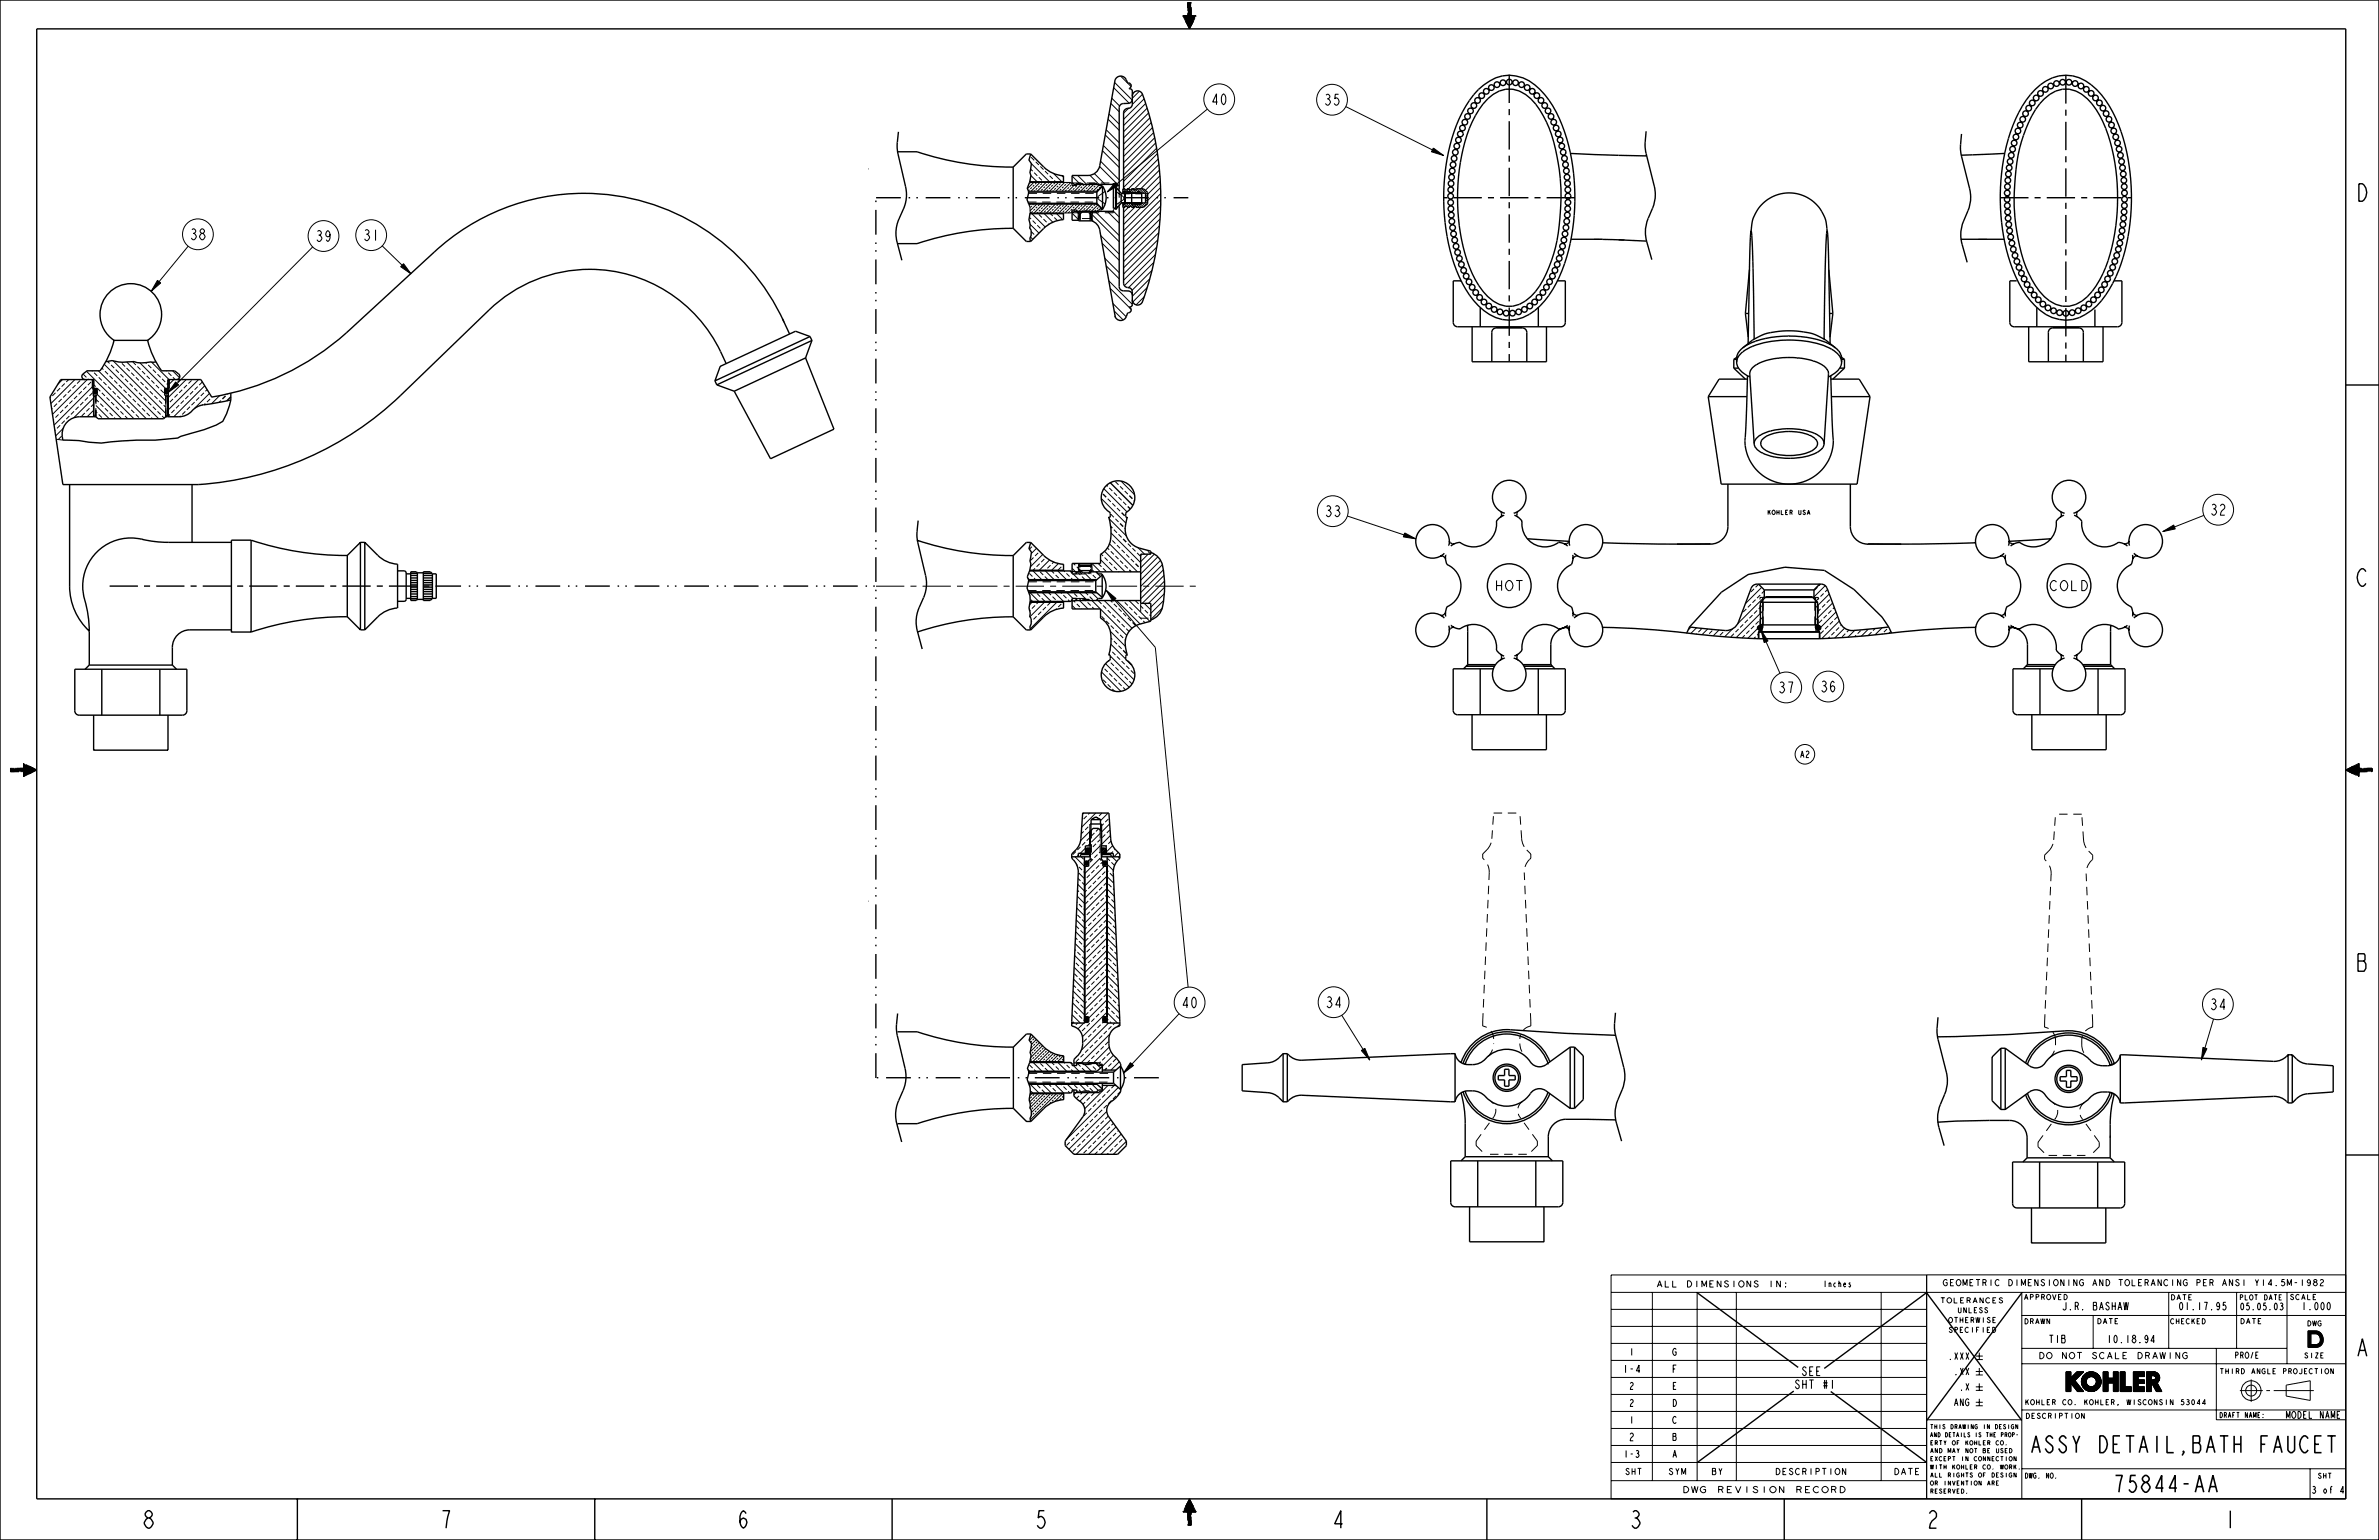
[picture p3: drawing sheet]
<svg xmlns="http://www.w3.org/2000/svg" width="864mm" height="559mm" viewBox="0 0 864 559" stroke-linecap="round" stroke-linejoin="round" font-family="sans-serif">
<g fill="#000" stroke="#000" stroke-width=".36">
<path d="M520.3 53.7l3.8 2.7-4.5-1.3zM405 66.2l.9 1.1-4 2.4zM146.5 95.7l2.7 3.7-3.8-2.6zM57.2 101.7l1.1 1-3.4 3zM63.8 138.6l1 1.1-3.7 2.7zM509.9 193.4l4.1 2.1-4.6-.7zM785.1 192.9l4-2.4 .5 1.4zM401.6 214.2l3.5 3-1.1 1zM639.3 228.7l2.5 3.9-1.4 .6zM410.4 385.6l1.1 1-3.7 2.9zM494.2 381.2l1.3-.8 1.7 4.3zM799.7 380.1l1.4 .4-2 4.2z"/>
<path d="M757 498.5a3.6 3.6 0 0 1 4.6 .2 3.6 3.6 0 0 1 .6 4.5h-2.9a1.87 1.87 0 0 0 1.7-1.8 1.87 1.87 0 0 0-1.7-1.9h-3.2zM779.2 497.8h2.6a2.15 2.15 0 0 1 2 2.9h-2a.78 .78 0 0 0 .7-.8 .78 .78 0 0 0-.7-.7h-2.6zM837.8 482.9h2.8a3.1 3.1 0 0 1 2.2 5h-2a1.99 1.99 0 0 0 1.5-2.1 1.99 1.99 0 0 0-1.7-1.8h-2.8zM837.8 484h1.1v3.9h3.9l-1.5 .9-3.5 .1zM750 497.8h1.7v2.2l2.3-2.2h2.4l-3.2 3.2 3.2 3.9h-2.2l-2.5-3.1v3.1h-1.7zM756.1 499.5h3.2a1.87 1.87 0 0 0-2 1.9 1.87 1.87 0 0 0 2 1.8h2.9a3.5 3.5 0 0 1-4.9 1.2 3.5 3.5 0 0 1-1.2-4.9zM763.5 497.8h1.7v2.3h2v-2.3h1.7v7.1h-1.7v-3.1h-2v3.1h-1.7zM769.7 497.8h1.7v5.4h2.3v1.7h-4zM774.5 497.8h3.9v1.7h-2.2v1.2h2.2v1.3h-2.2v1.2h2.2v1.7h-3.9zM779.2 499.2h1.7v1.5h2.9l-.8 1.1 1.8 3.1h-2l-1.5-2.8h-.4v2.8h-1.7z"/>
</g>
<g fill="none" stroke="#000" stroke-width=".36">
<path d="M403.3 37.5l3 3.1M403.6 35.6l2.8 2.9M404.3 31.8l5.6 5.7M404.6 29.9l6.4 6.4M406.8 27.6l3.8 3.8M409.6 39.3l-1.7 1.8M413.6 33.1l-2.6 2.6M414.7 34.2l-3.7 3.7M415.3 35.9l-7.4 7.4M415.9 37.5l-8 8.1M416.4 39.2l-8.5 8.6M438.3 39.6l-36.4 30.1"/>
<path d="M488.5 38.7l35.6 17.7M374.3 57l1.1 1.2M374.4 59.4l6.6 6.5M376 58.7l1.1 1.1M399.5 58.5l6.8 6.8M400.2 54.7l6.1 6.1M400.5 52.8l5.8 5.7M401.2 49l5.1 5M401.6 47.1l4.7 4.7M402.2 43.3l4.1 4M402.6 41.3l3.7 3.8M417 41l-9.1 9.1"/>
<path d="M417.4 42.7l-9.5 9.6M417.9 44.5l-10 10M418.4 46.3l-10.5 10.5M418.8 48.1l-10.9 10.9M419.2 50l-11.3 11.3M419.5 51.9l-11.6 11.6M419.9 53.8l-12 12M420.2 55.7l-12.3 12.3M420.5 57.7l-10.9 10.8M420.7 59.7l-9.1 9.1M373.7 78.9l.6 .6M373.7 68.8l-.4 .5"/>
<path d="M373.9 65.6l.3 .3M374.1 74.1l-.5 .4M374.1 66.2l-.4 .4M374.1 61.4l.8 .7M374.2 63.7l2.3 2.2M374.6 68l-.6 .5M374.6 74.7l-.6 .6M374.6 77.5l4.8 4.9M374.9 76.7l-.6 .5M375.2 74.1l-.3 .3M375.2 66.2l-2.2 2.3M375.4 67.1l-.5 .6"/>
<path d="M375.4 62.7l1.1 1.1M375.7 69.1l-.3 .3M375.7 75.8l-.6 .6M376.3 66.3l-.6 .6M376.3 74.1l-2.4 2.4M376.5 68.3l-.5 .5M376.5 75l-.5 .6M376.8 77l-.3 .3M377.1 77.8l1.1 1.1M377.1 64.3l1.1 1.2M377.4 67.4l-.6 .6M377.4 74.2l-.6 .5"/>
<path d="M377.5 66.2l-3.2 3.2M377.7 76.1l-.6 .6M377.7 60.4l1.1 1.1M378.2 66.6l-.5 .5M378.5 68.5l-.6 .6M378.5 75.3l-.6 .5M378.6 74.1l-3.2 3.2M378.6 66.2l-.1 .1M378.8 77.2v.1M378.8 79.5l1.1 1.1M379.1 77.5l3.1 3.1M379.4 67.7l-.6 .6"/>
<path d="M379.4 74.4l-.6 .6M379.4 62.1l1.1 1.1M379.6 76.4l-.5 .6M379.7 66.2l-3.1 3.2M380.2 66.9l-.6 .5M380.5 68.8l-.6 .6M380.5 75.6l-.6 .5M380.8 74.1l-3.2 3.2M380.8 66.2l-.3 .4M381 63.8l1.2 1.1M381.3 68l-.5 .5M381.3 74.7l-.5 .6"/>
<path d="M381.3 77.5l.9 .9M381.6 76.7l-.6 .5M381.9 74.1l-.3 .3M382 66.2l-3.2 3.2M382.2 67.1l-.6 .6M382.4 69.1l-.2 .3M382.4 75.8l-.5 .6M382.5 63l3 2.9M382.7 78.9l1.1 1.2M382.7 65.5l.5 .4M383 66.3l-.6 .6M383 74.1l-3.1 3.2"/>
<path d="M383.3 68.3l-.6 .5M383.3 75l-.6 .6M383.6 77l-.3 .3M383.6 77.5l2.2 2.2M384.1 67.4l-.5 .6M384.1 74.2l-.5 .5M384.2 66.2l-3.1 3.2M384.4 76.1l-.6 .6M385 66.6l-.6 .5M385.2 68.5l-.5 .6M385.2 75.3l-.5 .5M385.3 74.1l-3.2 3.2"/>
<path d="M385.3 66.2l-.1 .1M385.5 63.7l.6 .6M385.8 77.5l.3 .3M386.1 67.7l-.6 .6M386.1 74.4l-.6 .6M386.4 76.4l-.6 .6M386.5 66.2l-3.2 3.2M386.9 66.9l-.5 .5M387.2 68.8l-.5 .6M387.2 75.6l-.6 .5M387.5 74.1l-3.1 3.2M387.6 66.2l-.4 .4"/>
<path d="M388.1 68l-.6 .5M388.1 74.7l-.6 .6M388.3 76.7l-.5 .5M388.7 74.1l-.4 .3M388.7 66.3l-3.2 3.1M388.9 67.1l-.6 .6M389.2 69.1l-.3 .3M389.2 75.8l-.6 .6M389.2 63.9l3 3M389.2 77.4l2.4 2.3M389.8 74.1l-3.2 3.2M389.9 67.3l-2.1 2.1"/>
<path d="M390 68.3l-.5 .5M390 75l-.5 .6M390.8 76.7l1.2 1.2M390.9 67.4l-.6 .6M390.9 74.2l-.6 .5M391.1 76.1l-.3 .3M391.2 63.7l3.3 3.2M391.7 66.6l-.6 .5M392 68.5l-.6 .6M392 75.3l-.6 .5M392 74.1l-2 2.1M392.8 67.7l-.5 .6"/>
<path d="M392.8 74.4l-.5 .6M392.9 66.5l-2.9 2.9M393.1 76.4l-.5 .5M393.6 66.9l-.5 .5M393.9 68.8l-.5 .6M393.9 75.6l-.5 .5M394.3 74.1l-2.9 2.8M394.7 66.9l-2.4 2.5M394.8 68l-.6 .5M394.8 74.7l-.6 .6M395.4 74.1l-.3 .3M395.6 67.1l-.5 .6"/>
<path d="M395.7 63.6l3.2 3.3M395.8 77.3l10.5 10.4M395.9 69.1l-.2 .3M395.9 75.8l-.6 .6M396.5 74.1l-2.4 2.5M396.8 68.3l-.6 .5M396.8 75l-.6 .6M397.3 63l3.9 3.9M397.4 66.5l-2.9 2.9M397.5 76.7l8.8 8.8M397.6 67.4l-.6 .6M397.6 74.2l-.6 .5"/>
<path d="M397.9 76.1l-.6 .6M398.2 66.8l-.3 .3M398.5 74.4l-2.6 2.5M398.7 68.5l-.5 .6M398.7 75.3l-.5 .5M398.8 67.3l-2 2.1M399.1 74.9l-.1 .1M399.2 60.4l7.1 7.1M399.6 67.7l-.6 .6M399.7 75.4l-.8 .8M400 67.3l-.2 .1M402 76.7l4.3 4.3"/>
<path d="M404.2 76.6l2.1 2.1M407.7 68.5l1.6 1.6M408 73.9l1 .9M409.2 75.1l.2 .1M409.4 68.5l1.6 1.6M409.5 73.6l1.2 1.2M409.6 75.2l-1.7 1.8M410.8 75l.3 .2M411.1 68.5l1.6 1.6M411.1 73.6l1.6 1.6M412.3 74.8l-4.4 4.4M412.7 68.5l1.7 1.6"/>
<path d="M412.8 73.6l1.6 1.6M414.1 75.2l-6.2 6.3M414.4 68.5l2.2 2.2M414.5 73.6l1.1 1.1M415.8 73.3l.7 .7M415.8 71.6l.8 .7M420.9 61.7l-6.8 6.8M421.1 63.8l-5.3 5.3M421.1 79.5l-13.2 13.2M421.2 65.9l-4.6 4.6M421.2 77.1l-13.3 13.4M421.3 68.1l-4.7 4.7"/>
<path d="M421.3 74.8l-13.4 13.4M421.4 70.2l-13.5 13.5M421.4 72.5l-13.5 13.5M68.3 89.3l-13.4 16.4M113.5 89.6l-52.4 52.8M138.8 89.2l10.4 10.2M373.9 81.4l3.3 3.2M374.1 86l.8 .8M374.3 84l1.1 1.1M374.9 80.1l1.1 1.1M376.5 81.7l1.2 1.2M380.5 81.2l.2 .2"/>
<path d="M399.6 85.5l6.7 6.7M400.1 88.2l6.2 6.2M401 93.7l5.3 5.2M401.5 96.4l4.8 4.8M418.2 98.1l-7.2 7.2M418.9 95.2l-9.2 9.2M419.4 92.4l-11.2 11.3M419.9 89.6l-12 12.1M420.3 87l-12.4 12.4M420.6 84.4l-12.7 12.8M420.9 81.9l-13 13.1M402.5 101.9l8.5 8.5"/>
<path d="M403 104.6l7.6 7.6M404 110.1l4.8 4.9M404.5 112.8l3.2 3.3M415.4 107.7l-3 2.9M416.5 104.3l-5.3 5.3M417.4 101.1l-6.4 6.4M22.7 137.7l-1.7 1.7M23.5 139.2l-1.1 1.1M24.9 137.7l-.8 .9M27.2 137.7l-8.7 8.7M27.4 139.7l-1.1 1.2M29.1 138l-1.1 1.2"/>
<path d="M30.2 135.8l1.2 1.1M31.4 134.7l17.2 17.3M31.7 137.7l-12.7 12.7M31.9 137.5l.3 .2M33 138.6l-1.1 1.1M34.1 139.6l.6 .7M34.2 135.2l1.1 1.2M35.7 134.6l17.4 17.4M35.8 136.9l1.2 1.1M37 133.6l.5 .5M37.5 138.6l1.2 1.1M37.9 132.2l19.7 19.8"/>
<path d="M38.1 134.7l1.1 1.1M39.1 131.2l.7 .7M39.8 136.4l1.1 1.1M40.3 132.4l1.2 1.2M41.1 130.9l19.1 19.1M41.5 138l1.1 1.2M42 134.1l1.1 1.1M43.1 139.7l1.2 1.2M43.7 135.8l1.1 1.1M44.3 131.9l1.1 1.1M45.4 137.5l1.1 1.1M46 133.6l1.1 1.1"/>
<path d="M46 131.3l14.2 14.2M47.1 139.2l1.1 1.1M47.6 135.2l1.2 1.2M48.2 131.3l1.1 1.1M49.3 136.9l1.1 1.1M49.9 133l1.1 1.1M50.8 131.7l9.3 9.3M51 138.6l1.1 1.1M51.6 134.7l1.1 1.1M53.2 136.4l1.2 1.1M53.8 132.4l1.1 1.2M54.9 138l1.2 1.2"/>
<path d="M55 131.4l6.3 6.3M55.5 134.1l1.1 1.1M56.6 139.7l1.1 1.2M57.2 135.8l1.1 1.1M58.9 137.5l1.1 1.1M60.4 134.6l.1 .1M61.1 135.2l1.1 1.2M62.7 134.6l2.5 2.5M62.8 136.9l.8 .8M63.1 137.7l-1.7 1.7M63.9 139.2l-1.1 1.1M65.3 137.7l-.8 .9"/>
<path d="M67.6 137.7l-6.7 6.7M67.8 139.7l-1.1 1.2M69.5 138l-1.1 1.2M72.1 137.7l-11.2 11.2M73.5 138.6l-1.2 1.1M74.3 140l-11.2 11.2M18.4 144.2l-.2 .3M19 148.1l-.2 .3M19.6 152.1l-.3 .2M20.1 142.5l-1.1 1.2M20.1 156l-.2 .2M20.4 159.4l2.4 .3"/>
<path d="M20.7 146.5l-1.1 1.1M21.3 150.4l-1.2 1.1M21.8 140.9l-1.1 1.1M21.8 154.3l-1.1 1.1M22.4 144.8l-1.1 1.1M22.4 158.2l-1.1 1.2M22.9 155.5l-2.7 2.7M22.9 148.7l-1.1 1.1M23.5 152.6l-1.1 1.2M24.1 143.1l-1.2 1.1M24.6 147l-1.1 1.1M25.2 151l-1.1 1.1"/>
<path d="M25.7 141.4l-1.1 1.1M26.3 145.3l-1.1 1.2M26.9 149.3l-1.2 1.1M28 143.7l-1.1 1.1M28.6 147.6l-1.2 1.1M29.7 142l-1.1 1.1M30.2 145.9l-1.1 1.1M30.8 149.8l-1.1 1.2M31.4 140.3l-1.2 1.1M31.9 144.2l-1.1 1.1M32.5 148.1l-1.1 1.2M33.5 140.4l-13.9 13.9"/>
<path d="M33.6 142.5l-1.1 1.2M33.8 142.3l.7 .7M33.9 142l.9 .9M34 142.7l.2 .2M34 144.4l-7.2 7.2M34 146.7l-1 .9M34 148.9l-2.3 2.3M34 141.9l1 .9M34.1 144v6.4l.7 .8M34.1 141.7l1 1M34.3 141.6l.9 .9M34.5 141.6l.7 .7"/>
<path d="M34.8 149.4l.5 .4M34.8 147.1l4.9 4.9M34.8 144.9l1 1M34.8 141.7l.4 .3M35.3 143.1l8.8 8.9M35.3 140.9l1.1 1.1M35.8 150.4l1.2 1.1M36.4 146.5l1.1 1.1M37 142.5l1.1 1.2M38.1 148.1l1.1 1.2M38.7 144.2l1.1 1.1M39.2 140.3l1.1 1.1"/>
<path d="M39.8 149.8l1.1 1.2M40.3 145.9l1.2 1.1M40.9 142l1.1 1.1M41.5 151.5l.4 .5M42 147.6l1.1 1.1M42.6 143.7l1.1 1.1M43.7 149.3l1.1 1.1M44.3 145.3l1.1 1.2M44.8 141.4l1.2 1.1M45.4 151l1 1M46 147l1.1 1.1M46.5 143.1l1.1 1.1"/>
<path d="M47.6 148.7l1.2 1.1M48.2 144.8l1.1 1.1M48.8 140.9l1.1 1.1M49.3 150.4l1.1 1.1M49.9 146.5l1.1 1.1M50.4 142.5l1.2 1.2M51.6 148.1l1.1 1.2M52.1 144.2l1.1 1.1M52.7 140.3l1.1 1.1M53.2 149.8l1.2 1.2M53.8 145.9l1.1 1.1M54.4 142l1.1 1.1"/>
<path d="M54.9 151.5l.5 .5M55.5 147.6l1.1 1.1M56.1 143.7l1.1 1.1M57.2 149.3l1.1 1.1M57.7 145.3l1.2 1.2M58.3 141.4l1.1 1.1M58.9 151l.7 .7M59.4 147l.8 .8M59.7 141v2.3M59.7 142.3l.7 .7M59.8 142.1l.8 .8M59.9 141.9l.9 1"/>
<path d="M60 141.8l1 .9M60.2 141.6l.9 1M60.4 141.6l.7 .7M60.7 141.6l.4 .4M62.2 140.9l-1.1 1.1M62.8 144.8l-1.1 1.1M63.3 148.7l-1.1 1.1M64.5 143.1l-1.2 1.1M65 147l-1.1 1.1M66.2 141.4l-1.2 1.1M66.7 145.3l-1.1 1.2M67.3 149.3l-1.1 1.1"/>
<path d="M68.4 143.7l-1.1 1.1M69 147.6l-1.2 1.1M70.1 142l-1.1 1.1M70.6 145.9l-1.1 1.1M71.8 140.3l-1.2 1.1M72.3 144.2l-1.1 1.1M74 142.5l-1.1 1.2M75.2 141.4l-.6 .6M76 142.8l-5.5 5.5M76.3 144.8l-1.2 1.1M79.7 143.6l-2.9 2.9M80.2 145.3l-.7 .7"/>
<path d="M400.7 177.3l8.4 8.4M402.7 177l1.1 1.2M404.4 178.7l1.1 1.1M404.9 174.8l1.1 1.1M406.6 176.5l1.1 1.1M406.9 174.6l5 4.9M408.3 178.2l1.1 1.1M374.6 198.4l-.9 .9M376.3 198.9l-2 2M399.8 180.9l8.9 8.9M402 198.8l.7 .7M402.1 181l1.1 1.1"/>
<path d="M402.6 188.2l6.3 6.3M402.8 197.3l10.1 10.2M403.2 186.6l1.2 1.1M403.3 193.4l10.8 10.8M403.8 196.1l1.1 1.1M403.8 182.7l1.1 1.1M404.4 192.2l1.1 1.1M404.9 188.3l1.1 1.1M405.5 197.8l1.1 1.1M405.5 184.3l1.1 1.2M406 193.9l1.2 1.1M406 180.4l1.2 1.1"/>
<path d="M407.2 199.5l1.1 1.1M407.7 182.1l1.1 1.1M409.4 197.2l1.1 1.2M411.1 198.9l1.1 1.2M413.1 198.7l2.4 2.4M489.1 187.3l24.9 8.2M800 187l-14.9 5.9M373.1 209.8l.6 .5M373.7 208.1l1.1 1.1M373.9 215.1l3.2 3.1M374.2 217.6l.6 .6M374.7 218.5l-1 .9"/>
<path d="M375 207.2l3.2 3.1M375.2 202.3l-1.2 1.1M375.3 209.8l.6 .5M375.7 206.2l-.7 .7M375.7 219.7l-1.1 1.1M376.5 215.4l1.1 1.1M376.8 200.6l-1.1 1.1M376.9 218.5l-.6 .6M377.4 204.5l-1.1 1.2M377.6 207.5l1.1 1.1M378.2 217.1l1.1 1.1M378.4 215.1l3.2 3.1"/>
<path d="M378.5 201.2l-4.4 4.5M379.1 202.9l-1.1 1.1M379.2 218.5l-5.3 5.3M379.3 209.2l1.1 1.1M379.5 207.2l3.2 3.1M379.7 206.8l-.2 .1M380.7 215.1l.8 .8M381 203.2l-3.7 3.7M381.3 205.1l-1.1 1.1M381.3 218.6l-1.1 1.1M381.7 207.2l.9 .9M382.1 216.5l1.1 1.1"/>
<path d="M382.5 203.9l-.6 .6M382.9 215.1l3.2 3.1M383.2 208.6l1.1 1.2M383.7 218.5l-9.7 9.7M384 207.2l3.1 3.1M384.2 204.5l-2.4 2.4M385.2 215.1l.2 .3M385.3 205.7l-1.2 1.1M385.3 219.1l-1.2 1.2M386 215.9l1.1 1.2M386.1 204.9l-.3 .2M386.1 218.3l-.3 .3"/>
<path d="M386.2 207.2l.4 .3M387.1 208.1l1.2 1.1M387.4 215.1l2.1 2M387.7 217.6l.6 .6M388.8 209.8l.6 .5M389.2 219.7l1.3 1.3M389.2 206.2l1.2 1.3M389.6 208.3l2 2M389.7 204.4l.6 .7M389.8 218l.5 .6M389.9 215.4l1.2 1.1M390.9 219.1l1.1 1.2"/>
<path d="M390.9 205.7l1.1 1.1M391.1 207.5l1.1 1.1M391.6 217.1l.9 .8M391.9 215.1l2.4 2.4M391.9 217.9l3 3.1M392.7 209.2l1.2 1.1M393.7 207.9l2.4 2.4M394.1 215.1l.9 .8M394.8 218.6l1.1 1.1M395.6 216.5l1.1 1.1M396.4 215.1l2.2 2.2M396.4 217.9l3 3.1"/>
<path d="M396.4 204.4l3 3.1M396.5 206.8l.7 .7M396.7 208.6l1.1 1.2M397.8 207.5l1.7 1.7M398.7 218l1.2 1.1M398.7 204.5l1.2 1.2M399.5 203.1l4.4 4.4M399.7 201l.7 .7M400.4 219.7l1.1 1.1M400.4 206.2l1.1 1.2M400.9 217.9l10 10.1M401 200l7.4 7.5"/>
<path d="M401 202.3l1.1 1.1M401.6 214.2l17.8 20.7 11.9 123.3M402.7 204l1.1 1.1M403.1 217.9l.7 .7M403.2 200.1l1.2 1.1M404.4 219.1l1.1 1.2M404.4 205.7l1.1 1.1M404.9 201.7l1.1 1.2M405.4 217.9l8.5 8.5M406.6 203.4l1.1 1.1M408.3 218.6l1.1 1.1M408.3 205.1l1.1 1.1"/>
<path d="M408.8 201.2l1.2 1.1M409.9 217.9l7.5 7.6M410.5 202.9l1.1 1.1M412.2 218l1.1 1.1M412.8 200.6l1.1 1.1M413.9 219.7l1.1 1.1M414.5 201.1l-.4 .5M415.4 218.9l2.4 2.4M416.7 200.1l1 1M416.8 201.1l-2.7 2.7M419.1 201.1l-5 4.9M420.3 202l-6.2 6.3"/>
<path d="M421.3 203.3l-7.2 7.2M421.9 204.9l-7.8 7.9M422.3 206.8l-8.2 8.2M422.4 217.9l-4.6 4.7M422.6 208.8l-8.5 8.5M422.7 215.4l-4.9 4.9M422.7 210.9l-8 8M422.8 213.1l-5.9 5.8M635.1 215.3l-.2 .2M635.6 219.3l-1.1 1.1M636.7 213.7l-1.1 1.1M637.3 217.6l-1.1 1.1"/>
<path d="M638.4 212l-1.1 1.1M639 215.9l-1.1 1.1M639.5 213.1l-5.9 5.9M639.5 219.8l-1.1 1.2M639.9 217.2l-9.1 9.1M640.5 214.4l-1 .9M640.5 216.7l-.2 .1M659.7 213.1l-1.1 1.1M660.3 217l-1.1 1.1M660.9 212l-.6 .5M662 215.3l-1.1 1.2M662.6 219.3l-1.2 1.1"/>
<path d="M662.6 212.5l-4.1 4.1M663.4 213.9l-.8 .9M664 215.5l-5 5M664.2 217.6l-1.1 1.1M665.3 218.8l-6.3 6.2M374 221.4l-.2 .2M374.6 225.3l-.3 .3M376.3 223.6l-1.1 1.1M378 221.9l-1.2 1.2M379.7 220.3l-1.2 1.1M383.6 220.8l-.4 .4M392.6 220.8l.1 .2"/>
<path d="M396.5 220.3l.7 .7M399.5 221l9.5 9.6M399.9 223.6l1.1 1.1M401.5 225.3l1.2 1.1M402.1 221.4l1.1 1.1M403 235.7l.2 .3M403 238l8.7 8.7M403 229.1l5.5 5.5M403.2 227l1.2 1.1M403.2 233.7l5.5 5.5M403.3 231.6l.5 .4M403.8 236.5l1.1 1.2"/>
<path d="M403.8 223.1l1.1 1.1M404.4 232.6l1.1 1.1M404.9 228.7l1.1 1.1M405.5 238.2l1.1 1.1M405.5 224.7l1.1 1.2M406 234.3l1.2 1.1M406 220.8l1.2 1.1M406.6 230.4l1.1 1.1M407.2 239.9l1.1 1.1M407.2 226.4l1.1 1.2M407.7 222.5l1.1 1.1M408.3 232l.2 .3"/>
<path d="M408.8 228.1l1 1M409.4 224.2l1.1 1.1M410 220.3l1.1 1.1M411.1 225.9l1.1 1.1M411.6 221.9l1.2 1.2M413.3 223.6l1.2 1.1M415 225.3l.7 .7M415.6 221.4l1.1 1.1M417.3 223.1l.5 .5M421.9 220.7l-4.1 4.1M613.7 227.7l-.9 .9M615.9 227.8l-2.1 2.1"/>
<path d="M616 229.9l-.2 .2M617.7 228.2l-1.2 1.2M619.9 230.5h.1M619.9 228.2l-2.1 2.1M621.6 228.8l-1.1 1.1M624 228.6l-2.1 2.1M625.5 229.4l-1.1 1.1M626.1 228.8h.1M628.9 228.2l-2.8 2.9M629.4 229.9l-1.1 1.2M631.1 228.2l-1.1 1.2M632.8 226.6l-1.1 1.1"/>
<path d="M633.4 230.5l-1 1M633.9 221l-1.1 1.1M634.5 224.9l-1.1 1.1M635.1 228.8l-1.2 1.1M636.2 223.2l-1.1 1.1M636.7 227.1l-1.1 1.1M637.3 231.1l-.6 .6M637.9 221.5l-1.2 1.1M638 227.9l.7 .8M638 227.5l1.1 1.1M638.2 227.3l1.1 1.1M638.4 229.9l-.5 .6"/>
<path d="M638.4 225.4l-1.1 1.2M638.5 227.1l1.1 1.1M638.8 227l.8 .8M639.3 228.7l6.9 15.6M639.9 221.7l-9.6 9.7M639.9 224l-.9 .9M639.9 226.2l-5.4 5.4M659.2 222.6l-.2 .2M659.3 227.7l1 .9M659.4 227.3l1.2 1.2M659.6 227.1l1.2 1.2M659.7 226.6l-.7 .7"/>
<path d="M659.9 227l1 1M660.4 227l.5 .5M660.9 221l-1.2 1.1M661.4 224.9l-1.1 1.1M662 228.8l-1.1 1.1M663.1 223.2l-1.1 1.1M663.7 227.1l-1.1 1.1M664.2 231.1l-.5 .5M664.8 221.5l-1.1 1.1M665.4 225.4l-1.2 1.2M665.9 220.4l-.5 .6M665.9 229.4l-1.1 1.1"/>
<path d="M666.5 222.1l-6.6 6.6M667 223.8l-1.1 1.1M667.6 227.7l-1.1 1.1M667.7 225.3l-6.4 6.4M668.5 226.8l-.3 .3M669.6 227.9l-3.6 3.6M669.8 229.9l-1.1 1.2M671.1 228.6l-.7 .8M673.3 228.7l-2.5 2.5M673.8 230.5l-.6 .5M675.5 228.8l-1.2 1.1M678.2 228.3l-2.5 2.5"/>
<path d="M679.4 229.4l-1.1 1.1M680.7 228.1l-.7 .7M683.2 227.8l-2.6 2.6M683.3 229.9l-.1 .2M685 228.2l-1.1 1.2M685.7 227.6l-.1 .1M686.4 229.1l-.7 .7M399.8 243.8l7.1 7.1M400.4 246.6l1.1 1.2M401 242.7l1.1 1.1M401.3 240.8l8.6 8.6M402.1 248.3l1.1 1.1"/>
<path d="M402.7 244.4l1.1 1.1M403.2 240.5l1.2 1.1M403.8 250l.8 .8M404.4 246.1l1.1 1.1M404.9 242.1l1.1 1.2M406 247.8l1.2 1.1M406.6 243.8l1.1 1.2M407.7 249.4l.9 .9M408.3 245.5l1.1 1.1M408.8 241.6l1.2 1.1M410 247.2l1 1M410.5 243.3l1.1 1.1"/>
<path d="M394.5 296.1l-1.1 1.1M395 300l-1.1 1.1M395.5 295l-.5 .5M397.8 295l-5.1 5.1M400 295l-1 1.1M400.7 298.9l-.8 .8M402.3 295l-2.8 2.8M402.3 297.2l-1.1 1.1M402.8 299l-2.9 2.9M390.2 310.9l3.5 3.4M390.6 309l-1.2 1.1M390.9 313.8l.2 .2"/>
<path d="M391.3 318.7l.9 .9M391.4 316.6l2.3 2.2M391.4 310.3l-.5 .6M391.7 314.6l1.1 1.1M392.2 307.3l-1.1 1.1M392.5 310.9l.9 .9M393.4 316.3l.3 .3M393.4 301.7l-.9 .9M393.7 313.2l.7 .8M393.7 312.9l1 1M393.8 312.7l1.1 1.1M393.9 305.6l-1.1 1.1"/>
<path d="M393.9 319.1l-.1 .1M394 307.8l-1.8 1.8M394 312.5l1.1 1.1M394.3 312.4l.9 .9M394.6 307.7l-.5 .4M394.6 312.4l.6 .6M395 307.7l-.9 .9M395.4 307.7l-1.3 1.3M395.6 303.9l-1.1 1.1M395.6 317.4l-1.1 1.1M395.7 301.6l-3.4 3.4M395.7 306.1l-.8 .8"/>
<path d="M395.7 307.9l-1.6 1.6M395.7 308.3l-1.5 1.5M395.7 308.8l-1.3 1.2M395.7 309.2l-.9 .9M395.7 309.6l-.5 .5M396.7 311.8l-1.1 1.1M397.3 302.2l-1.1 1.1M397.3 315.7l-1.1 1.1M397.9 306.2l-1.2 1.1M397.9 319.6l-1.2 1.2M398.4 310.1l-1.1 1.1M398.9 300.7l-1 1"/>
<path d="M399 314l-1.1 1.2M399.4 302.4l-3.2 3.2M399.4 304.7l-1 .9M399.4 306.9l-3.2 3.2M399.4 309.1l-.4 .4M399.4 311.4l-5.6 5.5M399.5 318l-1.1 1.1M400.3 307.7l-.4 .4M400.4 313.1l.8 .9M400.4 312.6l-.9 .9M400.4 312.9l1 1M400.5 313.6l.2 .2"/>
<path d="M400.6 312.7l1 1.1M400.7 307.7l-.8 .9M400.7 312.5l3.5 3.3M400.9 314.3l-7.1 7.1M401 312.4l.9 .9M401.1 307.8l-1.2 1.2M401.2 302.8l-1.1 1.1M401.2 316.3l-1.1 1.1M401.3 308l-1.4 1.4M401.4 312.4l.5 .6M401.4 308.3l-1.5 1.6M401.4 308.7l-1.3 1.4"/>
<path d="M401.4 309.2l-.9 .9M401.4 309.6l-.4 .5M401.7 318l-7.9 7.9M401.8 306.7l-.2 .3M401.9 318.1l2.4 2.4M401.9 315.8l.4 .5M401.9 311.3l1 1M402.9 316.8l1.1 1.2M402.9 301.1l-1.1 1.1M403.1 303.2l-3.2 3.2M403.3 305.2l-1 1M403.5 312.9l1.1 1.1"/>
<path d="M403.7 310.9l1.7 1.7M403.9 306.9l-2.3 2.3M404 309l-.6 .6M404.8 308.2l-.2 .2M405.9 309.3l-1.5 1.6M405.9 310.9l.6 .5M390.5 338.1l3.2 3.2M390.6 335.9l1.1 1.1M390.7 333.8l3 3M390.9 329.5l2.8 2.8M391 327.3l.1 .2M391.1 325.2l2.6 2.6"/>
<path d="M391.1 332l1.1 1.1M391.1 323l.6 .6M391.2 320.9l2.5 2.4M391.7 328.1l1.1 1.1M392.2 337.6l1.2 1.1M392.2 324.1l1.2 1.2M392.8 333.7l.9 .8M392.8 320.2l.9 .9M393.4 329.7l.3 .3M393.9 332.6l-.1 .1M394.5 323l-.7 .7M394.5 336.5l-.7 .6"/>
<path d="M395 326.9l-1.1 1.2M395.6 330.9l-1.1 1.1M396.2 321.3l-1.2 1.1M396.2 334.8l-1.2 1.1M396.7 325.3l-1.1 1.1M396.7 338.7l-1.1 1.1M397.3 329.2l-1.1 1.1M397.9 333.1l-1.2 1.1M398.4 323.6l-1.1 1.1M398.4 337l-1.1 1.2M399 327.5l-1.1 1.1M399.5 331.4l-1.1 1.2"/>
<path d="M400.1 321.9l-1.1 1.1M400.1 335.4l-1.1 1.1M400.7 325.8l-1.2 1.1M400.7 339.3l-1.2 1.1M401.2 329.7l-1.1 1.2M401.7 320.2l-1 1.1M401.7 322.5l-7.9 7.9M401.7 324.7l-.5 .6M401.7 327l-7.9 7.9M401.7 331.5l-7.9 7.9M401.7 333.7l-1 1.1M401.7 336l-7.9 7.9"/>
<path d="M401.7 338.2l-.5 .5M401.9 338.3l1 1M401.9 336l3.2 3.3M401.9 331.6l3 3M401.9 329.3l.4 .4M401.9 327.1l2.8 2.8M401.9 324.8l1 1M401.9 322.6l2.6 2.6M402.3 334.2l1.2 1.2M402.3 320.8l1.2 1.1M402.9 330.3l1.1 1.1M403.5 339.8l1.1 1.2"/>
<path d="M403.5 326.4l1.1 1.1M404 335.9l1 1M404 322.4l.4 .4M404.6 332l.2 .2M389.5 359.6l4.2 4.1M389.6 357.4l1 1M389.7 355.3l4 3.9M389.9 351l3.8 3.7M390 353.3l1.1 1.1M390.1 346.7l3.6 3.5M390.2 344.5l.4 .4M390.3 342.4l3.4 3.4"/>
<path d="M390.4 340.2l.7 .8M390.6 349.4l1.1 1.1M391.1 358.9l1.1 1.2M391.1 345.5l1.1 1.1M391.7 355l1.1 1.1M391.7 341.5l1.1 1.2M392.2 351.1l1.2 1.1M392.8 347.1l.9 .9M393.4 356.7l.3 .3M393.4 343.2l.3 .3M393.9 346l-.1 .1M393.9 359.5l-.1 .1"/>
<path d="M394.5 350l-.7 .6M395 340.4l-1.1 1.1M395 353.9l-1.1 1.1M395.6 344.3l-1.1 1.2M395.6 357.8l-1.1 1.1M396.2 348.3l-1.2 1.1M396.7 352.2l-1.1 1.1M397.3 342.7l-1.1 1.1M397.3 356.1l-1.1 1.1M397.9 346.6l-1.2 1.1M398.4 350.5l-1.1 1.1M399 341l-1.1 1.1"/>
<path d="M399 354.4l-1.1 1.2M399.5 344.9l-1.1 1.1M399.5 358.4l-1.1 1.1M400.1 348.8l-1.1 1.2M400.7 352.8l-1.2 1.1M401.2 343.2l-1.1 1.1M401.2 356.7l-1.1 1.1M401.7 340.4l-7.9 8M401.7 344.9l-7.9 8M401.7 347.2l-1 1.1M401.7 349.4l-7.9 8M401.7 351.7l-.5 .5"/>
<path d="M401.7 353.9l-7.9 7.9M401.7 358.4l-7.9 7.9M401.9 358.5l4.3 4.3M401.9 356.2l.4 .5M401.9 354l4.1 4.1M401.9 351.8l1 1M401.9 349.5l3.8 3.9M401.9 345l3.6 3.7M401.9 342.8l.4 .4M401.9 340.5l3.4 3.5M402.3 347.7l1.2 1.1M402.9 357.2l1.1 1.2"/>
<path d="M402.9 343.8l1.1 1.1M403.5 353.3l1.1 1.1M404 349.4l1.1 1.1M404.6 358.9l1.1 1.2M404.6 345.5l.8 .8M405.1 341.5l.1 .1M405.1 355l.8 .7M374.3 375.8l-.3 .3M374.6 377.7l-.5 .5M374.8 379.7l-.5 .6M375.1 376.1l-1.4 1.4M375.4 376.9l-.6 .6"/>
<path d="M375.7 378.9l-.6 .5M376.2 377.2l-1.8 1.8M376.5 378l-.5 .6M376.8 380l-.6 .5M377.3 378.3l-3.3 3.4M377.6 379.1l-.5 .6M378.5 379.4l-4.3 4.4M389.2 368.2l3 3M389.3 366l.1 .2M389.3 363.9l4.4 4.3M389.4 370.7l.5 .5M389.4 361.7l.6 .6"/>
<path d="M390 366.8l1.1 1.1M390 372.4l-.1 .1M390.6 362.9l1.1 1.1M391.2 371.2l-.6 .6M391.7 368.5l1.1 1.1M392.2 364.5l1.2 1.2M392.8 360.6l.9 .9M393.4 370.2l.3 .3M393.4 371.2l-2.1 2.1M393.9 373l-1.1 1.1M394.4 369.2l-.7 .7M394.5 363.4l-.7 .7"/>
<path d="M394.5 376.9l-1.1 1.1M394.8 369.3l-1.1 1M395 369.5l-1.1 1.1M395 367.4l-1.1 1.1M395.1 370.3l-.4 .4M395.2 369.8l-1 .9M395.6 371.3l-1.1 1.1M396.2 361.7l-1.2 1.2M396.2 375.2l-1.2 1.1M396.7 365.7l-1.1 1.1M396.7 379.1l-1.1 1.2M397.3 369.6l-1.1 1.1"/>
<path d="M397.9 360.1l-1.2 1.1M397.9 373.5l-1.2 1.1M398.4 364l-1.1 1.1M398.4 377.5l-1.1 1.1M399 367.9l-1.1 1.1M399.5 371.8l-1.1 1.2M400.1 362.3l-1.1 1.1M400.1 375.8l-1.1 1.1M400.4 371l-.3 .3M400.7 366.2l-1.2 1.2M400.7 379.7l-1.2 1.1M401.2 369.2l-.8 .8"/>
<path d="M401.5 369.3l-1 1M401.7 360.7l-1 1M401.7 362.9l-6.5 6.5M401.7 365.1l-.5 .6M401.7 367.4l-8.8 8.8M401.7 369.5l-1 1.1M401.8 374.1l-1.1 1.1M401.9 369.8l-.9 .9M401.9 369.7l.4 .5M401.9 367.5l3.8 3.7M401.9 365.2l1 1M401.9 363l4.5 4.4"/>
<path d="M402.3 361.2l1.2 1.1M402.3 378l-1.1 1.1M402.4 371.2l-9.9 9.9M402.7 379.9l-5.8 5.8M402.9 375.2l-10.5 10.5M402.9 370.7l.5 .5M403.5 366.8l1.1 1.1M403.5 372.4l-1.2 1.1M404 362.9l1.1 1.1M404.6 371.2l-.6 .6M405.1 368.5l1.2 1.1M405.7 364.5l.6 .6"/>
<path d="M406.5 371.6l-1 1M428 367.8l-20.2 21.7M487.1 368.4l10.1 16.3M803.5 369.8l-4.4 14.9M373.2 388.1l.5 .6M373.7 386.4l1.1 1.2M373.7 398.8l-.1 .1M374 393.4l3.1 3.2M374.3 396l.6 .6M374.5 396.9l-.7 .6M374.6 384.5l-.6 .5M374.6 397.9l-.6 .6"/>
<path d="M374.8 399.9l-.5 .6M375.1 385.5l3.1 3.2M375.1 381.7l-.5 .5M375.4 388.1l.6 .6M375.4 383.6l-.6 .6M375.4 397.1l-.6 .6M375.7 399.1l-.6 .5M376 380.8l-.6 .6M376.2 382.8l-.5 .5M376.5 393.7l1.1 1.2M376.5 384.7l-.5 .6M376.5 398.2l-.5 .6"/>
<path d="M376.8 396.9l-3 2.9M377.1 381.9l-.6 .6M377.4 383.9l-.6 .6M377.4 397.4l-.6 .5M377.6 385.9l1.2 1.1M377.6 399.3l-.5 .6M377.9 396.9l-.3 .2M377.9 381.1l-.5 .6M378.2 395.4l1.1 1.1M378.2 383.1l-.6 .5M378.5 393.4l3.1 3.2M378.5 398.5l-.6 .6"/>
<path d="M378.8 380.3l-.6 .5M379 396.9l-5.1 5.1M379 382.2l-.5 .6M379.3 387.6l1.2 1.1M379.3 384.2l-.5 .5M379.3 397.7l-.5 .5M379.6 385.5l3.1 3.2M379.6 399.6l-.6 .6M379.6 380.5l-4.7 4.8M379.9 381.4l-.6 .5M380.1 396.9l-.5 .5M380.2 383.3l-.6 .6"/>
<path d="M380.3 381l-.1 .1M380.5 398.8l-.6 .5M380.7 393.4l.9 .9M380.9 381.5l-3.8 3.8M381 382.5l-.5 .6M381.3 396.9l-6.9 6.8M381.3 384.5l-.6 .5M381.3 397.9l-.6 .6M381.6 399.9l-.6 .6M381.6 381.9l-.3 .3M381.8 385.5l.9 .9M382.1 394.9l1.2 1.1"/>
<path d="M382.1 383.6l-.5 .6M382.1 397.1l-.5 .6M382.4 382.2l-3 3.1M382.4 399.1l-.5 .5M383 393.4l3.1 3.2M383 382.8l-.6 .5M383.3 387l1.1 1.1M383.3 384.7l-.6 .6M383.3 398.2l-.6 .6M383.5 396.9l-9.5 9.4M383.8 396.5l.1 .1M384 385.5l3.2 3.2"/>
<path d="M384.1 382.8l-2.5 2.5M384.1 383.9l-.6 .6M384.1 397.4l-.6 .5M384.6 396.9l-.2 .2M384.9 383.1l-.5 .5M385.2 393.4l.3 .3M385.2 398.5l-.5 .6M385.7 396.9l-2.8 2.8M386 383.1l-2.1 2.2M386.1 394.3l1.1 1.1M386.1 384.2l-.6 .5M386.1 397.7l-.6 .5"/>
<path d="M386.1 398.7l-.3 .3M386.3 385.5l.3 .4M387.2 386.4l1.1 1.2M387.5 393.4l2 2.1M387.7 396l.7 .6M388.5 385.5l.7 .7M388.9 388.1l.5 .6M389.6 386.6l2.1 2.1M390 393.7l1.1 1.2M390.6 396.4l-.8 .8M391.1 385.9l1.1 1.1M391.7 395.4l.8 .9"/>
<path d="M391.7 384.2l-1.1 1.1M391.7 397.7l-1 .9M391.9 393.4l2.5 2.5M392.8 387.6l1.1 1.1M392.9 396.4l-.7 .7M393.4 382.5l-1.2 1.1M393.7 386.2l2.5 2.5M393.9 399.9l-.8 .8M394.2 393.4l.8 .9M395 380.8l-1.1 1.1M395.1 396.4l-3.1 3.2M395.6 385.9l.6 .5"/>
<path d="M395.6 394.9l1.1 1.1M395.6 384.7l-.9 1M395.6 398.2l-1.1 1.1M396.4 393.4l2.2 2.2M396.7 387l1.2 1.1M397.3 383.1l-1.1 1.1M397.3 396.5l-1.1 1.2M397.8 385.9l1.7 1.7M399 381.4l-1.1 1.1M399.5 398.8l-1.1 1.1M401.2 383.6l-1.1 1.1M401.2 397.1l-1.1 1.1"/>
<path d="M402.2 393.8l-8.4 8.5M402.9 381.9l-1.1 1.2M402.9 395.4l-1.1 1.1M403.5 385.9l-1.2 1.1M403.5 399.3l-1.2 1.2M404.2 382.9l-4 4M404.5 393.8l-1 1.1M405.1 384.2l-1.1 1.1M405.1 397.7l-1.1 1.1M406 394.6l-18.8 18.8M406.3 385.3l-3 3M406.8 396l-1.1 1.1"/>
<path d="M374.6 404.7l-.3 .2M375.1 401.9l-.5 .5M375.4 403.8l-.6 .6M376 401l-.6 .6M376.2 403l-.5 .6M376.8 400.2l-.6 .5M377.1 402.1l-.6 .6M377.9 401.3l-.5 .6M378.8 400.5l-.6 .5M388.3 414.5l-1.1 1.1M390 412.8l-1.1 1.1M390.6 416.7l-1.2 1.2"/>
<path d="M391.7 411.1l-1.1 1.2M392.2 415.1l-1.1 1.1M393.4 409.4l-1.2 1.2M393.9 413.4l-1.1 1.1M394.5 403.8l-1.1 1.2M394.5 417.3l-1.1 1.1M395 407.8l-1.1 1.1M395.6 411.7l-1.1 1.1M396.2 402.1l-1.2 1.2M396.2 415.6l-1.2 1.1M396.7 406.1l-1.1 1.1M397.3 410l-1.1 1.1"/>
<path d="M397.9 400.5l-1.2 1.1M397.9 413.9l-1.2 1.2M398.4 404.4l-1.1 1.1M398.4 417.9l-1 .9M399 408.3l-1.1 1.1M399.5 412.3l-1.1 1.1M400.1 402.7l-1.1 1.1M400.1 416.2l-1.1 1.1M400.7 406.6l-1.2 1.2M401.2 410.6l-1.1 1.1M401.8 403.3l-13.8 13.7M401.8 401l-1.1 1.1"/>
<path d="M401.8 414.5l-1.1 1.1M402.3 405l-1.1 1.1M402.3 418.4l-.4 .4M402.9 408.9l-1.1 1.1M403.2 406.3l-12.5 12.5M403.5 412.8l-1.2 1.1M404 416.7l-1.1 1.2M404.2 407.6l-.7 .7M405.1 408.9l-9.9 9.9M405.1 411.1l-1.1 1.2M405.7 415.1l-1.1 1.1M406.1 410.2l-.4 .4"/>
<path d="M407 411.5l-7.3 7.3M407.4 413.4l-1.1 1.1M408 412.8h.1M408.9 414.1l-4.7 4.7M584.8 468.9h266.7M584.8 475.1h114.6M599.8 468.9v68.4M601.6 467l.9-2.3 .8 2.3M602 466.3h1M604.5 464.7v2.3h1.3M607.2 464.7v2.3h1.3M612.6 464.7a1.19 1.19 0 0 1 1.5 1.2 1.19 1.19 0 0 1-1.5 1.1z"/>
<path d="M616 464.7v2.3M616.1 468.9v68.4M617.8 467v-2.3l.9 1.9 .8-1.9v2.3M620.7 465.9h.8M622 464.7h-1.3v2.3h1.3M624.7 464.7v2.3l-1.3-2.3v2.3M627.4 465.1a.71 .71 0 0 0-.7-.4 .71 .71 0 0 0-.6 .6l1.3 1a.77 .77 0 0 1-.7 .8 .77 .77 0 0 1-.8-.6M629.4 464.7v2.3M630.3 468.9v68.4M635.5 464.7v2.3l-1.3-2.3v2.3M638.2 465.1a.71 .71 0 0 0-.7-.4 .71 .71 0 0 0-.6 .6l1.3 1a.77 .77 0 0 1-.7 .8 .77 .77 0 0 1-.8-.6M642.9 464.7v2.3"/>
<path d="M646.3 464.7v2.3l-1.3-2.3v2.3M648.2 466.8l.1 .2zM648.2 465.5l.1 .2zM662.5 464.7v2.3M664 465.9l.4-.4 .2 1.5M664 465.5v1.5M666.3 465.7l-.2-.2a.86 .86 0 0 0 0 1.5l.2-.2M667.5 465.9l.5-.4 .2 1.5M667.5 464.7v2.3M669.2 466.1h.8l-.3-.6a.86 .86 0 0 0 0 1.5l.3-.4M671.7 465.7l-.1-.2-.4 .2 .6 .7-.2 .6-.5-.4M682.9 468.9v68.4"/>
<path d="M699.4 462.6h-114.6v81.3h114.6M699.4 462.6h152.1v81.3h-152.1zM704.5 470.9h1.5M705.3 470.9v1.9M706.9 464.7a.7 .7 0 0 0-.8-.4 .7 .7 0 0 0-.6 .5l-.1 .6 .3 .8a.63 .63 0 0 0 .6 .4 .63 .63 0 0 0 .6-.4v-.8h-.6M707.7 478.2l.3-.2a.89 .89 0 0 1 .8 1 .89 .89 0 0 1-1.1 .8l-.4-.8zM708 465.4h.8M709.2 464.3h-1.2v2.3h1.2M709.4 470.9v1.9h1.1M709.4 478h1.3M710.1 478v1.9M710.5 464.5a.7 .7 0 0 1 1.2 .3l.2 .6-.3 .8a.61 .61 0 0 1-1.1 .2 1.25 1.25 0 0 1 0-1.9z"/>
<path d="M710.9 474.5v1.6l.4 .3 .6-.3v-1.6M711.5 478v1.9M711.5 479h1M711.7 471.8h.7M712.5 478v1.9M712.6 466.6v-2.3l.7 1.9 .8-1.9v2.3M712.9 470.9h-1.2v1.9h1.2M713.5 479h.6M713.8 474.5v1.9l-1-1.9v1.9M714.1 471.8h.7l.4-.6-.4-.3h-.7v1.9M714.5 478h-1v1.9h1M714.8 474.5v1.9h.9"/>
<path d="M714.8 471.8l.4 1M715.1 465.4h.7M715.5 479h.6l.4-.6-.4-.4h-.6v1.9M716.1 479l.4 .9M716.3 472.8l.7-1.9 .7 1.9M716.3 464.3h-1.2v2.3h1.2M716.5 472.2h.9M716.7 475.4h.6M717.2 478l.4 1.9 .4-1.9 .4 1.9 .3-1.9M717.3 464.3h1.5M717.7 474.5h-1v1.9h1M718 464.3v2.3"/>
<path d="M719.6 474.8l-.4-.3-.6 .3 1 .9-.1 .5-.5 .2-.5-.5M719.8 465.4l1-.2v-.7l-1-.2v2.3M719.9 470.9v1.9l-1.2-1.9v1.9M720 478v1.9M720.5 465.4l.5 1.2M721.5 474.8l-.4-.3-.6 .3 1 .9-.1 .5-.5 .2-.5-.5M722.3 471.2l-.2-.1a.88 .88 0 0 0-1.3 .8 .88 .88 0 0 0 1.5 .6M722.4 478.4l-.3-.4-.6 .4 .9 .9-.1 .5-.5 .1-.5-.4M722.8 464.3v2.3M723.4 471.8h.8M723.4 479h.7M724.4 478h-1v1.9h1"/>
<path d="M724.6 470.9h-1.2v1.9h1.2M725.7 464.7a.7 .7 0 0 0-.7-.4 .7 .7 0 0 0-.6 .5 1.15 1.15 0 0 0 .9 1.8l.4-.4M726.9 471.2l-.4-.3-.7 .3 1.1 1-.1 .4-.6 .2-.6-.5M729.2 464.3a1.16 1.16 0 0 1 1.4 1.1 1.16 1.16 0 0 1-1.4 1.2zM732.2 464.3v2.3M733.8 466.6v-2.3l.7 1.9 .8-1.9v2.3M733.9 477.3h117.6M733.9 468.9v75M734.9 471.6l.6-1.9 .7 1.9M735.1 478.5a.96 .96 0 0 1 1.1 .9 .96 .96 0 0 1-1.1 1zM735.1 471h.8M736.3 465.4h.7"/>
<path d="M737.1 470.6l.9-.1 .1-.5-.4-.3h-.6v1.9M737.1 479.4h.6l.4-.6-.4-.3h-.6v1.9M737.5 464.3h-1.2v2.3h1.2M737.7 479.4l.4 1M739.1 470.6h.6l.4-.6-.4-.3h-.6v1.9M739.2 479.8h.7M739.8 464.3v2.3l-1.2-2.3v2.3M740.8 478.5l.4 1.9 .4-1.9 .3 1.9 .4-1.9M741.1 470.6l.9-.1 .2-.5-.4-.3h-.7v1.9M741.8 470.6l.4 1M742.2 464.7a.63 .63 0 0 0-.6-.4 .63 .63 0 0 0-.6 .4l1 .9 .2 .6a.7 .7 0 0 1-.8 .4 .7 .7 0 0 1-.5-.6M743.9 464.3v2.3"/>
<path d="M744 478.5v1.9l-1-1.9v1.9M745.1 469.7l.6 1.9 .7-1.9M745.9 464.5a.7 .7 0 0 1 1.1 .3l.2 .6-.3 .8a.7 .7 0 0 1-.7 .4 .7 .7 0 0 1-.6-.6l-.2-.6zM747.3 470.6h.6M748.3 469.7h-1v1.9h1M749.2 464.3v2.3l-1.1-2.3v2.3M749.3 469.7a.97 .97 0 0 1 1.1 .9 .97 .97 0 0 1-1.1 1zM751 464.3v2.3M754 464.3v2.3l-1.2-2.3v2.3M756.3 464.7a.71 .71 0 0 0-.7-.4 .71 .71 0 0 0-.6 .5l-.2 .6 .3 .8a.63 .63 0 0 0 .6 .4 .63 .63 0 0 0 .6-.4v-.8h-.6M759.7 466.6l.7-2.3 .8 2.3M759.8 477.3v12"/>
<path d="M760 465.8h.9M761.6 478.4a.97 .97 0 0 1 1.1 1 .97 .97 0 0 1-1.1 .9zM763.4 464.3v2.3l-1.2-2.3v2.3M763.8 479.7h.7M764.5 464.3a1.16 1.16 0 0 1 1.4 1.1 1.16 1.16 0 0 1-1.4 1.2zM765.6 478.4h1.3M766.2 478.4v1.9M767.8 479.4h.6M768.8 478.4h-1v1.9h1M769.1 464.3h1.5M769.8 464.3v2.3M771.8 464.5a.7 .7 0 0 1 1.1 .3l.2 .6-.3 .8a.61 .61 0 0 1-1 .2 1.25 1.25 0 0 1 0-1.9z"/>
<path d="M774 464.3v2.3h1.1M776.3 465.4h.8M777.5 464.3h-1.2v2.3h1.2M778.7 465.4l1-.2v-.7l-1-.2v2.3M779.4 465.4l.5 1.2M780.9 466.6l.7-2.3 .8 2.3M781.2 465.8h.9M784.6 464.3v2.3l-1.2-2.3v2.3M786.9 464.7a.7 .7 0 0 0-.7-.4 .7 .7 0 0 0-.6 .5l-.2 .6 .3 .8a.63 .63 0 0 0 .6 .4 .63 .63 0 0 0 .6-.4M787.3 468.9v20.4M788.3 469.8a.97 .97 0 0 1 1.2 .9 .97 .97 0 0 1-1.2 1zM788.7 464.3v2.3"/>
<path d="M789.1 478.8l-.4-.3a.88 .88 0 0 0-.8 1 .88 .88 0 0 0 1.1 .7l.1-.1M790 478.5v1.9M790 479.4h1M790.3 471.7l.6-1.9 .7 1.9M790.5 471.1h.8M791 478.5v1.9M791.6 464.3v2.3l-1.2-2.3v2.3M791.9 479.4h.6M792.3 469.8h1.3M792.9 478.5h-1v1.9h1M793 469.8v1.9M794 464.7a.7 .7 0 0 0-.8-.4 .7 .7 0 0 0-.5 .5 1.15 1.15 0 0 0 .8 1.8l.5-.4v-.8h-.6"/>
<path d="M794.5 470.7h.7M794.8 478.8l-.4-.3a.88 .88 0 0 0-.8 1 .88 .88 0 0 0 1 .7l.2-.1M795.6 469.8h-1.1v1.9h1.1M795.7 478.5v1.9M796.2 479.1l.4 1.3M796.6 478.5l-.9 1.1M797.5 465.4l1-.2v-.7l-1-.2v2.3M797.6 479.4h.6M798.5 478.5h-.9v1.9h.9M799.5 478.5a.96 .96 0 0 1 1 .9 .96 .96 0 0 1-1 1zM799.9 465.4h.7M801 464.3h-1.1v2.3h1.1"/>
<path d="M802.2 465.4l1.1-.2v-.7l-1.1-.2v2.3M803 465.4l.4 1.2M806.8 466.6l.7-2.3 .8 2.3M807.1 465.8h.9M810.5 464.3v2.3l-1.2-2.3v2.3M811.9 468.9v20.4M812.8 464.7a.63 .63 0 0 0-.6-.4 .63 .63 0 0 0-.6 .4l1.1 .9 .1 .6a.7 .7 0 0 1-.7 .4 .7 .7 0 0 1-.6-.6M813.3 470.8l.7-.2v-.6l-.7-.2v1.9M813.5 478.4a.97 .97 0 0 1 1.2 1 .97 .97 0 0 1-1.2 .9zM814.6 464.3v2.3M815 469.8v1.9h.9M815.7 479.7h.8"/>
<path d="M816.9 470l.2-.2a.97 .97 0 0 1 .8 1 .97 .97 0 0 1-.8 .9l-.5-.9zM817.6 478.4h1.3M818.2 478.4v1.9M818.4 469.8h1.1M818.7 464.3l.6 1.1v1.2M819 469.8v1.9M819.8 479.4h.6M819.9 464.3l-.6 1.1M820.8 478.4h-1v1.9h1M821.6 464.3v2.3M822.1 469.8a.95 .95 0 0 1 1 1 .95 .95 0 0 1-1 .9zM823.7 471.7l.6-1.9 .5 1.9"/>
<path d="M823.9 471.1h.7M824.7 466h-1.3l1-1.7v2.3M825.5 469.8h1.1M826 469.8v1.9M826.2 466.4l.2 .2zM827.4 470.8h.5M828.2 469.8h-.8v1.9h.8M829.3 464.3h-.9l-.1 .9a.72 .72 0 0 1 1 .1 .72 .72 0 0 1-.2 1.1 .72 .72 0 0 1-1-.2M830.2 468.9v26M830.3 466.6v-2.3l.8 1.9 .7-1.9v2.3M832.6 470l-.4-.3-.6 .3 1 1-.2 .4-.5 .2-.5-.5M833 465.4h.9"/>
<path d="M834.6 470l-.1-.2a.85 .85 0 0 0-1.2 .8 .85 .85 0 0 0 1.2 .8l.1-.1M835.5 471.6l.6-1.9 .7 1.9M835.8 471h.7M835.8 464.3v2.3M837.7 469.7v1.9h1M837.8 479.3a.96 .96 0 0 1 1.1 .9 .96 .96 0 0 1-1.1 1zM838.7 465l-.6 .6-.4-.2a.81 .81 0 0 1 .4-1.1l.5 .4 .1 1.1-.6 .8-.4-.4M839.5 479.3l.3 1.9 .4-1.9 .4 1.9 .3-1.9M839.7 470.6h.6M840.3 465.2l-.4-.5a.63 .63 0 0 1 .6-.4 .63 .63 0 0 1 .6 .4l-.5 .5M840.7 469.7h-1v1.9h1M842.2 464.7a.63 .63 0 0 1 .6-.4 .63 .63 0 0 1 .6 .4v.3l-1 1-.2 .6h1.2"/>
<path d="M842.6 479.6l-.4-.3a.88 .88 0 0 0-.8 1 .88 .88 0 0 0 1.1 .7l.1-.8h-.5M584.8 499.8h114.6M584.8 493.6h114.6M584.8 487.5h114.6M584.8 481.3h114.6M708 493.1l.1 .2zM708.6 481.9l-.3-.3-.6 .3 .9 1-.1 .5-.5 .1-.5-.5M709.6 490.8l1 2.5M709.6 482.6l.9-.2v-.6l-.9-.2v1.9M710 498.7l.1 .2zM710.6 490.8l-1 2.5M711.6 482.6h.6"/>
<path d="M711.6 490.8l1.1 2.5M711.6 496.4l1.1 2.5M712.6 481.6h-1v1.9h1M712.7 490.8l-1.1 2.5M712.7 496.4l-1.1 2.5M713.7 490.8l1 2.5M713.7 496.4l1 2.5M714.5 481.9l-.3-.3a.89 .89 0 0 0-.9 1 .89 .89 0 0 0 1.1 .8l.1-.2M714.7 490.8l-1 2.5M714.7 496.4l-1 2.5M716 481.6v1.9M717.2 492.1h2.6"/>
<path d="M717.2 493.3h2.6M717.2 497.6h2.6M717.2 498.9h2.6M717.5 482.6h.6M718.5 481.6h-1v1.9M718.5 490.8v2.5M718.5 496.4v2.5M719.9 481.6v1.9M721.4 482.6h.6M722.4 481.6h-1v1.9h1M723.4 481.6a.96 .96 0 0 1 1.1 1 .96 .96 0 0 1-1.1 .9zM733.9 489.3h96.3"/>
<path d="M733.9 494.9h117.6M739 480.4l.6-1.9 .6 1.9M740.5 490.7a1.2 1.2 0 0 1 1.5 1.2 1.2 1.2 0 0 1-1.5 1.1zM750 497.8h1.7v2.2l2.3-2.2h2.4l-3.2 3.2 3.2 3.9h-2.2l-2.5-3.1v3.1h-1.7zM750.1 490.7v2.3l-1.4-2.3v2.3M754 490.7h1.7M754.9 490.7v2.3M761.1 491.1a.73 .73 0 0 0-.8-.4 .73 .73 0 0 0-.6 .6l1.4 1a.78 .78 0 0 1-.7 .8 .78 .78 0 0 1-.9-.7M763.5 480.3l.7-1.9 .6 1.9M763.5 497.8h1.7v2.3h2v-2.3h1.7v7.1h-1.7v-3.1h-2v3.1h-1.7zM763.8 491.1a.87 .87 0 0 0-.8-.4 .87 .87 0 0 0-.7 .6 1.07 1.07 0 0 0 .1 1.3 1.07 1.07 0 0 0 1.2 .2l.2-.2M765 493l.9-2.3 .8 2.3"/>
<path d="M765.3 492.3h1.1M767.9 490.7v2.3h1.4M769.7 497.8h1.7v5.4h2.3v1.7h-4zM770.7 491.9h.8M772 490.7h-1.3v2.3h1.3M774.5 497.8h3.9v1.7h-2.2v1.2h2.2v1.3h-2.2v1.2h2.2v1.7h-3.9zM776.1 490.7a1.2 1.2 0 0 1 1.6 1.2 1.2 1.2 0 0 1-1.6 1.1zM778.9 491.9l1.2-.2 .2-.6-.6-.4h-.8v2.3M779.2 497.8h2.6a2.18 2.18 0 0 1 2.1 1.5 2.18 2.18 0 0 1-.9 2.5l1.8 3.1h-2l-1.5-2.8h-.4v2.8h-1.7zM779.7 491.9l.6 1.1M780.9 499.2h.9a.78 .78 0 0 1 .7 .7 .78 .78 0 0 1-.7 .8h-.9zM781.5 493l.8-2.3 .9 2.3"/>
<path d="M781.8 492.3h1M784 490.7l.6 2.3 .5-2.3 .5 2.3 .5-2.3M787.8 490.7v2.3M791.2 490.7v2.3l-1.3-2.3v2.3M794 491.1a.87 .87 0 0 0-.9-.4 .87 .87 0 0 0-.7 .6 1.07 1.07 0 0 0 .2 1.3 1.07 1.07 0 0 0 1.2 .2l.2-.9h-.7M804.5 489.3v25.9h47M806 496.6h1.1M806.5 496.6v1.9M808 496.6v1.9M808 497.5h.9M808.9 496.6v1.9M810.4 496.6v1.9"/>
<path d="M811.6 491.8h.5l.4-.4-.4-.8h-.5v2.3M811.8 497.5l.8-.1v-.6l-.8-.2v1.9M812.4 497.5l.3 1M813.4 491.8h.6l.3-.4-.3-.8h-.6v2.3M813.7 496.6a.96 .96 0 0 1 1.1 .9 .96 .96 0 0 1-1.1 1zM814 491.8l.3 1.1M815.3 490.8l.3-.2a1.22 1.22 0 0 1 .8 1.2 1.22 1.22 0 0 1-.8 1.1l-.6-1.1zM815.5 480.3l.6-1.9 .7 1.9M817.4 498.5l.6-1.9 .6 1.9M817.6 497.9h.7M817.8 490.6l-.6 2.3M818.9 491.8h.5"/>
<path d="M819.8 490.6h-.9v2.3h.9M820.4 496.6v1.9l-1-1.9v1.9M822.3 496.9l-.4-.3a.88 .88 0 0 0-.8 1 .88 .88 0 0 0 1 .7l.2-.8h-.5M823.2 496.6v1.9h1M825.1 497.5h.6M826.1 496.6h-1v1.9h1M828.9 497.5l.9-.1v-.6l-.9-.2v1.9M830.8 497.5l.9-.1v-.6l-.9-.2v1.9M831.4 497.5l.4 1M832.9 496.8l.2-.2a.96 .96 0 0 1 .8 .9 .96 .96 0 0 1-.8 1l-.6-1zM835.6 496.6v1.6l-.4 .3-.6-.3M836.6 497.5h.5"/>
<path d="M837.5 496.6h-.9v1.9h.9M837.7 491.2l-.4-.3-.6 .3 1 1-.1 .4-.5 .2-.5-.5M837.8 482.9h2.8a3 3 0 0 1 2.7 2.9 3 3 0 0 1-2.5 3.1h-3zM838.9 484a3.1 3.1 0 0 1 2.7 .3 2.02 2.02 0 0 1 .7 2.1 2.02 2.02 0 0 1-1.5 1.5h-1.9zM839.1 490.9v1.9M839.4 496.9l-.3-.3a.88 .88 0 0 0-.9 1 .88 .88 0 0 0 1.1 .7l.1-.1M840.2 496.6h1.2M840.6 490.9h.9l-.9 1.9h.9M840.8 496.6v1.9M842.5 491.8h.6M842.7 496.6v1.9M843.4 490.9h-.9v1.9h.9"/>
<path d="M844.3 496.8l.2-.2a.88 .88 0 0 1 .9 1 .88 .88 0 0 1-1.1 .7 1.06 1.06 0 0 1 0-1.5zM847 496.6v1.9l-.9-1.9v1.9M584.8 518.3h114.6M584.8 512.2h114.6M584.8 506h114.6M699.4 515.2h34.5M700.8 516.9h.9M701.3 516.9v1.6M702.4 516.9v1.6M702.4 517.7h.7M702.9 519.8v1.6l-.7-1.6v1.6M703.1 516.9v1.6"/>
<path d="M703.6 519.8a.79 .79 0 0 1 .7 .8 .79 .79 0 0 1-.7 .8zM704.2 516.9v1.6M706 517.2l-.2-.3-.5 .3 .7 .7-.1 .4-.3 .2-.4-.4M706.3 519.8a.79 .79 0 0 1 .7 .8 .79 .79 0 0 1-.7 .8zM708.2 516.9a.79 .79 0 0 1 .9 .8 .79 .79 0 0 1-.9 .8zM708.3 519.8h-.7v1.6h.7M708.9 519.8h.8M709.3 519.8v1.6M709.5 510.1l.6-2.5 .7 2.5M709.7 517.7l.6-.1v-.6l-.6-.1v1.6M709.7 509.2h.8M710.2 517.7l.2 .8"/>
<path d="M711.1 518.5l.4-1.6 .5 1.6M711.3 517.9h.5M712 519.8v1.6M712 504.3l.2 .2zM712.5 516.9l.2 1.6 .3-1.6 .3 1.6 .3-1.6M712.7 507.6v2.5l-1.1-2.5v2.5M713 519.8v1.6h.7M713.7 502l1 2.5M714.5 516.9v1.6M714.7 508l-.4-.4a1.35 1.35 0 0 0-.9 1.2 1.35 1.35 0 0 0 .9 1.3l.4-.4v-.9h-.5M714.7 502l-1 2.5M716.3 516.9v1.6l-.7-1.6v1.6"/>
<path d="M717.2 503.2h2.6M717.2 504.5h2.6M717.2 508.8h2.6M717.2 510.1h2.6M717.4 519.8v1.6M717.8 517.2l-.3-.3a.81 .81 0 0 0-.6 .8 .81 .81 0 0 0 .6 .8l.3-.8h-.4M718.5 502v2.5M718.5 507.6v2.5M720.3 516.9v1.6M721 519.8h.9M721.4 519.8v1.6M722.2 516.9v1.6l-.8-1.6v1.6"/>
<path d="M722.5 519.8v1.6M723.1 519.8v1.6M724.4 516.9a.79 .79 0 0 1 .8 .8 .79 .79 0 0 1-.8 .8zM724.5 519.8h-.7v1.6h.7M725.9 517.7h.4M726.6 516.9h-.7v1.6h.7M728.1 517.2l-.3-.3-.5 .3 .8 .7-.1 .4-.4 .2-.4-.4M729.2 516.9v1.6M729.3 520l.2-.2a.83 .83 0 0 1 .5 .8 .83 .83 0 0 1-.5 .8l-.5-.8zM731 517.2l-.3-.3a.81 .81 0 0 0-.6 .8 .81 .81 0 0 0 .6 .8l.3-.8h-.4M732.5 516.9v1.6l-.8-1.6v1.6M733.9 511.6h117.6"/>
<path d="M735.4 507.8v1.9M735.6 512.8a.97 .97 0 0 1 1.1 1 .97 .97 0 0 1-1.1 .9zM735.9 508.5l.5 1.2M736.4 507.8l-1 1.2M737.5 508l.2-.2a.89 .89 0 0 1 .8 1 .89 .89 0 0 1-1 .8 1.04 1.04 0 0 1 0-1.6zM737.6 513.8h.6M738.6 512.8h-1v1.9h1M739.3 507.8v1.9M739.3 508.8h1M740.3 507.8v1.9M740.6 513.1l-.4-.3-.6 .3 1 1-.1 .5-.5 .1-.5-.5M741.2 507.8v1.9h1"/>
<path d="M742.6 513.1l-.4-.3a.89 .89 0 0 0-.8 1 .89 .89 0 0 0 1.1 .8l.1-.2M743.2 508.8h.6M743.6 513.8h.6l.4-.7-.4-.3h-.6v1.9M744.1 507.8h-.9v1.9h.9M744.2 513.8l.4 .9M745.1 508.8l.9-.2v-.6l-.9-.2v1.9M745.7 508.8l.4 .9M746.1 512.8v1.9M747.6 513.8h.6l.4-.7-.4-.3h-.6v1.9M749.5 512.8h1.2M750 508.2l-.4-.4a.89 .89 0 0 0-.8 1 .89 .89 0 0 0 1 .8l.2-.2M750.1 512.8v1.9"/>
<path d="M751.1 508l.2-.2a.89 .89 0 0 1 .8 1 .89 .89 0 0 1-1 .8 1.04 1.04 0 0 1 0-1.6zM752.1 512.8v1.9M753.2 509.6l.2 .1zM753.7 513a.84 .84 0 0 1 1.2 .8 .84 .84 0 0 1-1.2 .8 1.03 1.03 0 0 1 0-1.6zM756.6 512.8v1.9l-1-1.9v1.9M756.8 507.8v1.9M757.3 508.5l.4 1.2M757.7 507.8l-.9 1.2M758.8 508l.3-.2a.89 .89 0 0 1 .8 1 .89 .89 0 0 1-1.1 .8l-.3-.8zM760.7 508.8h.9M760.7 507.8v1.9M761.6 507.8v1.9"/>
<path d="M762.6 507.8v1.9h1M764.5 508.8h.6M765.5 507.8h-1v1.9h1M766.5 508.8l.8-.2v-.6l-.8-.2v1.9M767.1 508.8l.4 .9M768.9 509.7l-.1-.1-.1 .5M772.1 507.8l.3 1.9 .4-1.9 .4 1.9 .3-1.9M774.7 507.8v1.9M777.2 508.2l-.4-.4-.6 .4 1 .9-.1 .5-.5 .1-.5-.4M779.1 508.2l-.3-.4a.89 .89 0 0 0-.9 1.1 .89 .89 0 0 0 1.1 .7l.1-.2M780.2 508l.3-.2a.89 .89 0 0 1 .8 1 .89 .89 0 0 1-1.1 .8l-.4-.8zM783 507.8v1.9l-1-1.9v1.9"/>
<path d="M784.9 508.2l-.3-.4-.6 .4 .9 .9-.1 .5-.5 .1-.4-.4M786.4 507.8v1.9M788.8 507.8v1.9l-.9-1.9v1.9M792.7 507.8h-.7l-.1 .8a.6 .6 0 0 1 .8 .1 .6 .6 0 0 1-.1 .9 .6 .6 0 0 1-.9-.2M793.8 508l.5-.2 .4 .4-.4 .4 .5 .7-.5 .4-.6-.3M794.1 508.6h.2M795.9 508h.5l.2 .5v.6l-.5 .6-.5-.6zM798.7 509.3h-1.1l.8-1.5v1.9M800.6 509.3h-1.1l.9-1.5v1.9M805.9 512.5a.96 .96 0 0 1 .9 1 .96 .96 0 0 1-.9 .9zM807.5 513.5h.4l.3-.4-.3-.6h-.4v1.9M807.9 513.5l.3 .9"/>
<path d="M808.9 514.4l.5-1.9 .4 1.9M809.1 513.8h.5M810.5 513.5h.5M811.3 512.5h-.8v1.9M811.9 512.5h1M812.4 512.5v1.9M813.1 504.6h8.3M815.8 512.5v1.9l-.7-1.9v1.9M816.5 514.4l.5-1.9 .5 1.9M816.7 513.8h.6M817.2 500.5v8.2M818 514.4v-1.9l.5 1.6 .5-1.6v1.9"/>
<path d="M819.7 513.5h.4M820.4 512.5h-.7v1.9h.7M821.5 514.3l.1 .1zM821.5 513.1l.1 .2zM822.7 504.6h1.3M825.4 504.6h14.5M829.9 502.6l8.7-1.6v7.2l-8.7-1.6zM584.8 537.3h114.6M584.8 530.7h114.6M584.8 524.5h114.6M591.4 533.2l-.4-.4-.7 .4 1.1 1.1-.1 .6-.6 .2-.5-.6M592.5 532.8v2.3"/>
<path d="M592.5 534h1M593.5 532.8v2.3M594.5 532.8h1.3M595.1 532.8v2.3M607.2 533.2l-.4-.4-.8 .4 1.2 1.1-.2 .6-.5 .2-.6-.6M608.3 532.8l.6 1.2v1.1M609.5 532.8l-.6 1.2M610.5 535.1v-2.3l.7 1.9 .7-1.9v2.3M611.3 539.4a1.4 1.4 0 0 1 1.7 1.1 1.4 1.4 0 0 1-1.7 1.1zM614 539.4l.6 2.2 .6-2.2 .6 2.2 .6-2.2M619.1 539.7a1.13 1.13 0 0 0-1.6 0 1.13 1.13 0 0 0 0 1.6 1.13 1.13 0 0 0 1.6 0v-.8h-.7M621.6 532.8l1.1 .2-.1 .8 .3 .9-.3 .4h-1z"/>
<path d="M621.6 533.8h1M624 532.8l.5 1.2v1.1M625.1 532.8l-.6 1.2M628.6 539.4h-1.6v2.2h1.6M630 539.4l1 2.2 1-2.2M634.1 539.4v2.2M638.1 539.7a.88 .88 0 0 0-.9-.4 .88 .88 0 0 0-.7 .6l1.4 .8 .2 .6a1.06 1.06 0 0 1-1.8-.2M640.4 539.4v2.2M644.8 532.8a1.16 1.16 0 0 1 1.4 1.2 1.16 1.16 0 0 1-1.4 1.1zM647.2 534h.8M647.5 539.4v2.2l-1.5-2.2v2.2M648.4 532.8h-1.2v2.3h1.2"/>
<path d="M650.8 533.2a.65 .65 0 0 0-.6-.4 .65 .65 0 0 0-.6 .4l1.2 1.1a.63 .63 0 0 1-.7 .8l-.6-.6M653.2 533.2a.63 .63 0 0 0-1-.2 1.06 1.06 0 0 0-.4 1.4 1.06 1.06 0 0 0 1.3 .5l.1-.2M654.4 534l1.1-.2 .1-.6-.4-.4h-.8v2.3M655.2 534l.4 1.1M657 539.4h-1.6v2.2h1.6M657.4 532.8v2.3M659.2 534l1.1-.2 .1-.6-.4-.4h-.8v2.3M660.2 539.7a1.13 1.13 0 0 0-1.7 0 1.13 1.13 0 0 0 0 1.6 1.13 1.13 0 0 0 1.7 0M661.5 532.8h1.5M662.2 532.8v2.3M664.6 532.8v2.3M666.6 533a1.09 1.09 0 0 1 1.3 .7 1.09 1.09 0 0 1-.7 1.4 1.17 1.17 0 0 1-1-.8 1.17 1.17 0 0 1 .4-1.3z"/>
<path d="M668 539.4a1.4 1.4 0 0 1 1.8 1.1l-.6 1-1.2 .1zM670 532.8v2.3l-1.2-2.3v2.3M687.9 532.8a1.17 1.17 0 0 1 1.4 1.2 1.17 1.17 0 0 1-1.4 1.1zM690.2 535.1l.8-2.3 .8 2.3M690.5 534.3h1M692.7 532.8h1.6M693.5 532.8v2.3M695.4 534h.7M696.6 532.8h-1.2v2.3h1.2M700.7 531.5l.3 1.6 .3-1.6 .3 1.6 .3-1.6M700.8 521.4l.4-1.6 .4 1.6M700.8 536l.5-1.6 .5 1.6"/>
<path d="M700.8 527.2l.5-1.6 .5 1.6M700.9 523.5h.5M700.9 529.3h.5M700.9 520.9h.6M701 535.5h.6M701 526.6h.6M701.7 522.7h-.8v1.6h.8M701.7 528.5h-.8v1.6h.8M702.5 523.5l.7-.1v-.5l-.7-.2v1.6M702.5 534.4v1.6h.8M702.5 538.1l.7-.1v-.5l-.7-.1v1.5M702.5 528.5l.8 1.6"/>
<path d="M702.9 531.5v1.6M703 523.5l.3 .8M703 538.1l.3 .8M703.3 525.6v1.6l-.8-1.6v1.6M703.3 528.5l-.8 1.6M704 522.7h1M704 531.5h1M704.1 534.4v1.6h.8M704.1 525.6a.8 .8 0 0 1 .9 .8 .8 .8 0 0 1-.9 .8zM704.5 522.7v1.6M704.5 531.5v1.6M704.9 528.8l-.3-.3a.74 .74 0 0 0-.7 .8 .74 .74 0 0 0 .9 .7l.1-.2"/>
<path d="M705.7 522.7l.4 .8v.8M705.7 529.3h.5M705.7 531.5v1.6M705.7 532.3h.8M706.1 537.4v1.5M706.5 528.5h-.8v1.6h.8M706.5 522.7l-.4 .8M706.5 531.5v1.6M707.2 527.2v-1.6l.5 1.3 .5-1.3v1.6M707.3 535.2l.7-.1v-.5l-.7-.2v1.6M707.3 529.3l.7-.1v-.6l-.7-.1v1.6M707.6 520.6h.4"/>
<path d="M707.8 535.2l.3 .8M708.1 537.4v1.5l-.8-1.5v1.5M708.8 537.4l.5 1.5 .5-1.5M708.8 527.2l.5-1.6 .5 1.6M708.8 528.5h1M708.9 531.5v1.6M709 526.6h.6M709.3 528.5v1.6M709.3 534.4v1.6M709.3 532l.4 1.1M709.7 531.5l-.8 .9M710.2 521.4l.4-1.6 .5 1.6"/>
<path d="M710.4 520.9h.5M710.4 525.6l.4 .8v.8M710.4 523.5h.5M710.4 538.1h.5M711.2 522.7h-.8v1.6M711.2 534.7l-.3-.3a.74 .74 0 0 0-.6 .9 .74 .74 0 0 0 .8 .6l.1-.7h-.4M711.2 537.4h-.8v1.5h.8M711.2 525.6l-.4 .8M712 531.5v1.6M712 534.4v1.6M712 535.2h.8M712 532.3h.8"/>
<path d="M712.4 528.5v1.6M712.8 537.4v1.5l-.8-1.5v1.5M712.8 531.5v1.6M712.8 534.4v1.6M713.5 534.4h1M713.5 537.4h1M713.6 531.5v1.6h.8M713.6 522.7v1.6M714 523.3l.4 1M714 534.4v1.6M714 537.4v1.5M714.4 525.6v1.6l-.8-1.6v1.6"/>
<path d="M714.4 528.5v1.6l-.8-1.6v1.6M714.4 522.7l-.8 1M715 520.1l-.4-.3a.62 .62 0 0 0-.1 .7 .62 .62 0 0 0 .5 .4l-.2 .5-.5-.4M715.2 532.3h.5M715.6 537.4v1.5M716 534.7l-.3-.3-.5 .3 .8 .8-.1 .4-.4 .1-.4-.4M716 531.5h-.8v1.6h.8M716.7 525.6h1M716.8 532.3l.7-.1v-.6l-.7-.1v1.6M716.8 523.5h.8M716.8 522.7v1.6M717.2 525.6v1.6"/>
<path d="M717.3 532.3l.3 .8M717.6 528.8l-.3-.3a.74 .74 0 0 0-.7 .8 .74 .74 0 0 0 .9 .7l.1-.2M717.6 522.7v1.6M718.4 522.7v1.6h.8M719.1 520.1l-.4-.3a.62 .62 0 0 0-.2 .7 .62 .62 0 0 0 .6 .4l-.3 .5-.5-.4M719.2 537.4v1.5l-.8-1.5v1.5M719.9 525.6l.8 .1 .1 1.2-.2 .3h-.7zM719.9 526.3h.7M720 523.5h.5M720 535.2h.5M720.8 522.7h-.8v1.6h.8M720.8 534.4h-.8v1.6"/>
<path d="M720.8 528.5v1.6l-.8-1.6v1.6M720.8 531.8l-.3-.3a.74 .74 0 0 0-.7 .8 .74 .74 0 0 0 .9 .7l.1-.2M721.5 538.9l.5-1.5 .5 1.5M721.6 523.5l.7-.1v-.5l-.7-.2v1.6M721.6 526.4h.5M721.7 538.4h.6M722.1 523.5l.3 .8M722.4 525.6h-.8v1.6h.8M722.4 528.5v1.6l-.8-1.6v1.6M722.5 520.6h.6M723.1 534.4a.8 .8 0 0 1 .9 .8 .8 .8 0 0 1-.9 .8zM723.1 538.1l.7-.1v-.5l-.7-.1v1.5"/>
<path d="M723.1 529.3h.5M723.5 533.1h.1M723.6 538.1l.3 .8M723.8 520.6h.4M723.9 528.5h-.8v1.6h.8M724.7 525.6v1.3l.3 .3 .5-.3v-1.3M724.7 535.2h.5M724.7 538.1h.5M725.5 523l-.3-.3a.74 .74 0 0 0-.7 .9 .74 .74 0 0 0 .9 .6l.1-.1M725.5 534.4h-.8v1.6h.8M725.5 537.4h-.8v1.5h.8M725.5 528.8l-.3-.3a.74 .74 0 0 0-.7 .8 .74 .74 0 0 0 .9 .7l.1-.2"/>
<path d="M726.1 531.5l.3 1.6 .3-1.6 .3 1.6 .3-1.6M726.2 528.5h1M726.5 520.6l.7-.2-.3-.6h-.4v1.6M726.7 528.5v1.6M727.1 534.7l-.3-.3-.5 .3 .8 .8-.1 .4-.4 .1-.4-.4M727.1 525.9l-.3-.3-.5 .3 .8 .7-.1 .4-.4 .2-.4-.4M727.8 520.6l.7-.2-.2-.6h-.5v1.6M727.9 526.4h.5M728.3 524.3h.1M728.3 520.6l.2 .8M728.3 528.5v1.6M728.3 534.4v1.6"/>
<path d="M728.7 525.6h-.8v1.6h.8M729.5 525.6a.8 .8 0 0 1 .9 .8 .8 .8 0 0 1-.9 .8zM729.5 532.3l.7-.1v-.6l-.7-.1v1.6M730 532.3l.3 .8M730.3 534.7l-.3-.3a.74 .74 0 0 0-.7 .9 .74 .74 0 0 0 .9 .6l.1-.7h-.4M730.5 520.6l.7-.2-.2-.6h-.5v1.6M731.1 531.5v1.6M731.5 532l.4 1.1M731.9 534.4v1.6l-.8-1.6v1.6M731.9 528.5v1.6l-.8-1.6v1.6M731.9 531.5l-.8 .9M732 520.6h.5"/>
<path d="M733.1 533.1h.1M733.9 533h117.6M735.3 534.5a.96 .96 0 0 1 .8 .9 .96 .96 0 0 1-.8 1zM736.6 534.5l.3 1.9 .3-1.9 .3 1.9 .2-1.9M739.1 534.8l-.3-.3a1.01 1.01 0 0 0-.7 .9 1.01 1.01 0 0 0 .7 1l.3-.3v-.7h-.4M740.1 536.2l.1 .2zM743.7 534.5v1.9l-.8-1.9v1.9M744.5 534.7l.2-.2a1.01 1.01 0 0 1 .7 .9 1.01 1.01 0 0 1-.7 1l-.5-1zM746.2 536.2l.1 .2zM838.6 533v10.9M842.6 534.9l-.4-.3-.5 .3 .9 .9-.1 .5-.5 .2-.4-.5M843.5 534.6v1.9"/>
<path d="M843.5 535.5h.9M844.4 534.6v1.9M845.1 534.6h1.2M845.7 534.6v1.9M623.9 540.5h1l.6-.4v-.4l-.6-.3h-1v2.2M624.9 540.5l.6 1.1M627 540.5h1M652.3 540.5h1l.5-.4v-.4l-.5-.3h-1v2.2M653.3 540.5l.5 1.1M655.4 540.5h1M664.9 540.5h1l.6-.4v-.4l-.6-.3h-1v2.2M665.9 540.5l.6 1.1"/>
<path d="M700.9 541.1l.7-.2v-.5l-.7-.1v1.6M701.4 541.1l.3 .8M702.5 541.1h.5M703.3 540.3h-.8v1.6h.8M704.9 540.5l-.3-.2-.5 .2 .8 .8-.1 .4-.4 .2-.4-.4M705.7 541.1h.5M706.5 540.3h-.8v1.6h.8M707.3 541.1l.7-.2v-.5l-.7-.1v1.6M707.8 541.1l.3 .8M708.8 540.3l.5 1.6 .5-1.6M710.4 541.1h.5M711.2 540.3h-.8v1.6h.8"/>
<path d="M712 540.3a.8 .8 0 0 1 .9 .8 .8 .8 0 0 1-.9 .8zM714 541.9h.1"/>
<circle cx="442.6" cy="36" r="5.6"/>
<circle cx="483.5" cy="36.2" r="5.6"/>
<circle cx="71.8" cy="85" r="5.6"/>
<circle cx="117.4" cy="85.6" r="5.6"/>
<circle cx="134.7" cy="85.3" r="5.6"/>
<circle cx="483.8" cy="185.5" r="5.6"/>
<circle cx="805.2" cy="185" r="5.6"/>
<circle cx="648.4" cy="249.5" r="5.6"/>
<circle cx="663.7" cy="249.1" r="5.6"/>
<circle cx="655.2" cy="273.7" r="3.6"/>
<circle cx="431.8" cy="363.8" r="5.6"/>
<circle cx="484.1" cy="363.7" r="5.6"/>
<circle cx="805.1" cy="364.4" r="5.6"/>
<circle cx="632.1" cy="465.8" r="1.07"/>
<circle cx="707.6" cy="471.8" r=".91"/>
<circle cx="743.7" cy="470.6" r=".88"/>
<circle cx="840.5" cy="465.9" r=".69"/>
<circle cx="743.9" cy="491.8" r="1.08"/>
<circle cx="752.2" cy="491.8" r="1.08"/>
<circle cx="759.1" cy="501.4" r="3.6"/>
<circle cx="759.1" cy="501.4" r="1.87"/>
<circle cx="817.2" cy="504.6" r="3.6"/>
<circle cx="817.2" cy="504.6" r="1.98"/>
<circle cx="701.3" cy="538.1" r=".71"/>
<circle cx="709.3" cy="523.5" r=".71"/>
<circle cx="710.9" cy="532.2" r=".71"/>
<circle cx="715.6" cy="523.5" r=".71"/>
<circle cx="715.6" cy="526.3" r=".71"/>
<circle cx="717.2" cy="538.1" r=".71"/>
<circle cx="718.8" cy="535.1" r=".71"/>
<circle cx="718.8" cy="529.2" r=".71"/>
<circle cx="722" cy="532.2" r=".71"/>
<circle cx="726.7" cy="523.5" r=".71"/>
<circle cx="728.3" cy="532.2" r=".71"/>
<circle cx="729.9" cy="529.2" r=".71"/>
<circle cx="643.6" cy="540.5" r="1.13"/>
<circle cx="662.5" cy="540.5" r="1.13"/>
</g>
<g fill="none" stroke="#000" stroke-width=".51">
<path d="M0 0h863.6v558.8h-863.6zM13.3 10.5h838.2v533.4h-838.2zM409.5 39.3a1.52 1.52 0 0 0 1.5-1.5v-5l-1.1-.7a1.04 1.04 0 0 0 .7-1.3 1.04 1.04 0 0 0-1.3-.7 2.53 2.53 0 0 0-3.7-2.1l-.8 1-5.6 31.1a4.3 4.3 0 0 1-4.2 3.6h-5.8v3.2M409.6 37.5l-1.8 .1a1.52 1.52 0 0 0-1.5 1.5v29.5M409.8 39.3l-1.3 .4-.6 1.2v27.6M411 36a1.52 1.52 0 0 1-1.5 1.5M411 34.9a1.91 1.91 0 0 1 1.6-1.9 1.91 1.91 0 0 1 2.1 1.2 110.1 110.1 0 0 1 0 75.2 1.91 1.91 0 0 1-2.1 1.3 1.91 1.91 0 0 1-1.6-1.9M536.7 32.5a14.9 14.9 0 0 1 16.2-4.2 27.8 27.8 0 0 1 13.2 14.8 75.9 75.9 0 0 1-.1 57.4 27.5 27.5 0 0 1-13.2 14.7 14.4 14.4 0 0 1-16.1-4.3 47.6 47.6 0 0 1-11.4-25.1 74.6 74.6 0 0 1 5.6-45.2 34.9 34.9 0 0 1 5.8-8.1zM540.1 35.8a10.4 10.4 0 0 1 15.6 0 39.5 39.5 0 0 1 9.5 21 78.6 78.6 0 0 1-1.9 37.6 33.5 33.5 0 0 1-7.5 13.2 10.3 10.3 0 0 1-15.8 0 39.6 39.6 0 0 1-9.4-20.6 75 75 0 0 1 3.8-42.7 29.6 29.6 0 0 1 5.7-8.5zM738.7 32.5a14.6 14.6 0 0 1 22.4 0 47.6 47.6 0 0 1 11.4 25.2 74.6 74.6 0 0 1-5.6 45.2 25.8 25.8 0 0 1-12.1 12.3 14.6 14.6 0 0 1-16-4.2 47.6 47.6 0 0 1-11.5-25.2 74.8 74.8 0 0 1 5.6-45.1 33 33 0 0 1 5.8-8.2zM742.1 35.9a10.4 10.4 0 0 1 15.7 0 39.6 39.6 0 0 1 9.4 20.5 75 75 0 0 1-3.8 42.8 21.8 21.8 0 0 1-9.8 11.3 11.2 11.2 0 0 1-13.2-4.8 45 45 0 0 1-8.3-21.6 80 80 0 0 1 2.4-35 33.5 33.5 0 0 1 7.6-13.2zM325.7 55.1h7.2a109.5 109.5 0 0 0 34.9 5.5"/>
<path d="M326.1 47.8l-.4 4.5v2.2l3.3 15.2a12.7 12.7 0 0 1-1 6.1l-1.7 3.7a12.7 12.7 0 0 0-.7 8.4l1.8 6.5M374.2 55.9l-.7 2.2 .9 1.3-.5 3.2 .3 1.1-.5 2.5-.8 2.1 .5 1.8-.6 2.3 .7 1.7M374.2 55.9l4.6 4.6a11.1 11.1 0 0 0 7.3 3.3v2.4M374.2 55.9h-1.6l-4.8 4.7M570.1 55.7l27.4 .9M597.6 47.6l-.4 4.7 .1 2.4 3.6 14.9a12.7 12.7 0 0 1-1 6l-1.6 3.6a12.7 12.7 0 0 0-.5 8.5l1.8 6.5M712 48.6l-.3 4.7 .1 2.3 3.5 14.9a12.7 12.7 0 0 1-.9 6.1l-1.6 3.6a12.7 12.7 0 0 0-.5 8.4l1.8 6.6M727.7 55.7l-15.7 .6M367.8 60.6v22.3M373.3 73.8h24.9M373.4 69.7h24.8M373.8 65.9h12.3"/>
<path d="M373.9 77.5h12.2M373.9 77.3l-.4 2.4 .5 2.1-.2 .9 .5 .8v1.9l-.4 1 .1 1.2M379.7 74.1l-.1 .1M385.5 77.2v.1M386.1 77.3v2.4a11.1 11.1 0 0 0-7.3 3.2l-4.6 4.7h-1.6l-4.8-4.7M386.4 74.1v.1M389.2 76.2v3.7h2.4M389.9 76.2v.5h14.3M389.9 66.9h14.3M391.6 78.1l1.1-1.1h2.4l1.2 1.1v2h-4.7zM392 76.7v2.6M393.1 74.1v.1"/>
<path d="M395.8 76.7v2.6M396.2 66.5l-.3 .4M398.2 69.7v4.1M398.2 73.8l2 2.2M400.2 67.5a7.4 7.4 0 0 1 0 8.5M400.2 67.5l-2 2.2M400.2 67.5v8.5M404.2 67.6l1.1 1.1v6.2l-1.1 1.1M404.2 66.4v9.2M404.2 76.2v1M406.3 75v29a1.52 1.52 0 0 0 1.5 1.5l1.8 .1M407 70.1l-2-2.3v8.3l2-2.4"/>
<path d="M407 70.1v3.6M407 70.1h7.4v3.6h-7.4M407.6 73.7v1.5M407.6 69.5l.7 .6M407.6 75.2h.1M407.9 75.2v27.5l.6 1.3 1.3 .4M408.3 73.6l-.7 .7M408.3 70.1v3.5M408.3 70.1h7.5v3.5h-7.5M408.4 68.9v-.4h-.8v1.6M408.4 70.1v3.5M408.4 74.8v.4h-.8"/>
<path d="M408.4 74.8h.8M408.4 68.9h.8M409.2 68.9v-.4h.8v.4M409.2 74.8v.4h.8v-.4M410 74.8h.8M410 68.9h.8M410 74.8v.1M410.8 68.9v-.4h.8v.4M410.8 74.8v.4h.8v-.4M410.8 70.1v3.5M411.6 74.8h.8M411.6 68.9h.8"/>
<path d="M412.4 68.9v-.4h2.7l1.5 1.3v4.1l-1.5 1.3h-2.7v-.4M856.3 66.7a2.17 2.17 0 0 1 2.5 1.6 3.9 3.9 0 0 1-1.2 4.7h-1.3zM367.8 82.9a109.5 109.5 0 0 0-34.9 5.5h-7.2M376 85.7h.1M378.2 83.4l.1 .1M396.3 80.1l1.7 1.1 .8 1 .4 1.3 5.7 31.5M570.3 86.8l19.3 .3M587.6 87l10.1 .5M635.1 97.9l-1.5 15.8M635.7 83.8a13.8 13.8 0 0 1 13.3-13.8 13.8 13.8 0 0 1 14.2 12.9l.1 .9M636.2 91.1l-.5-7.3-.5 7.5-.6 33.4M636.2 91.1h.1"/>
<path d="M636.2 91.1l.6 32M663.9 97.9l1.4 15.8M711.7 86.8h15.8M712.1 87h-.1M729.9 86.9h-.7M284.1 115.7l2.5 5.5M284.6 116.8a79.9 79.9 0 0 0-126.9-25.4l-32 29.4a97.1 97.1 0 0 1-48.8 23.3l-4-6.4h-12v3.3h-1.2M409.5 104.3a1.52 1.52 0 0 1 1.5 1.6v4.9l-.4 .4-.6 .2a1.14 1.14 0 0 1 .6 1.1 1.14 1.14 0 0 1-.9 1h-.4l-.4 1.3a2.18 2.18 0 0 1-2.2 1.5 2.18 2.18 0 0 1-2-1.6M409.5 105.6a1.52 1.52 0 0 1 1.5 1.5M530.4 101.9h-2.9v15.1a1.59 1.59 0 0 0 1.6 1.6h37.5a1.59 1.59 0 0 0 1.6-1.6v-15.1h-2.8M534.4 118.6v12.7h27v-12.7M537.3 111.7v6.9"/>
<path d="M558.4 111.6v7M633.6 113.7h1.2M633.6 113.7l1 8.7M664.2 113.7h1.1M665.3 113.7l-1 8.7M732.1 101.9h-2.5v15.1a1.59 1.59 0 0 0 1.6 1.6h37.5a1.59 1.59 0 0 0 1.6-1.6v-15.1h-2.8M736.4 118.6v12.7h27v-12.7M739.4 111.7v6.9M760.5 112.3v6.3M33.4 137.7l.1 .2M33.5 134.6l.1 .1M33.5 137.9v3"/>
<path d="M33.5 137.9h.6M38.5 131.1l2.1-.3a18.4 18.4 0 0 0 8 .4 10.8 10.8 0 0 0 6.1 .1h1.9M41.4 123.5a11.2 11.2 0 0 1-2.4-16.7 11.2 11.2 0 0 1 16.9 0 11.2 11.2 0 0 1-2.4 16.7M53 131.6l.2 .3M53.6 123.5h-12.2a31.7 31.7 0 0 1-5.1 11.1h-4.7l-1.4 1.1a1.14 1.14 0 0 0-.4 1.3 1.14 1.14 0 0 0 1.1 .7M53.6 123.5a31.8 31.8 0 0 0 5.1 11.1h4.7l1.4 1.1a1.14 1.14 0 0 1 .4 1.3 1.14 1.14 0 0 1-1.1 .7M60.5 139.2l.4 .3M60.9 137.9h.5M61.4 137.9v3M61.6 137.7l-.2 .2M259.5 138.2l.7 1.5M260.2 139.7l6.3 2.3"/>
<path d="M263.6 131.9a52.9 52.9 0 0 0-86.1-19.4l-32.2 31.1a117.5 117.5 0 0 1-73.1 32.2h-49.4l-4.7-31.7 4-6.4h12v3.3M292.4 129.9l-25.9 12.1M292.4 129.9l10.3 25.8-23 10.8-13.2-24.5M294.1 122.1l.6 1.4-2.3 6.4M294.1 122.1l-5.3-1.9-27.4 12.7-1.9 5.3M294.1 122.1l-34.6 16.1M294.7 123.5l-34.5 16.2M541.5 131.3v-10.7a1.59 1.59 0 0 1 1.6-1.6h9.6a1.59 1.59 0 0 1 1.5 1.6v10.7M629.4 133.6h1.7M629.4 130.4h1M629.4 130.4v3.2M629.4 133.6l4.2 4"/>
<path d="M630.4 131.4v-1.7l.4-1.3 2-2.3a20.6 20.6 0 0 1 8.2-3.3l4-.6 4.5-.2 4.3 .2 4.1 .6a21.2 21.2 0 0 1 8.3 3.3l1.3 1.3 .8 1.3 .2 2.7M630.4 129.7l-1 .7M632.6 126.2l3.5-2.8a23.6 23.6 0 0 1 13.9-3.4 23 23 0 0 1 12.8 3.4l3.5 2.8M634.3 137.6h-10.3l-3.9 6.3M634.4 136.3l-1 23.5 .3 2.7 .7 2.8 1 2.1 1.6 2.4 3.4 3.1 2.1 1.2 2.3 .9 4.7 .7 4.6-.7 2.4-.9 2.1-1.2 3.3-3.1 1.5-2.2 1.1-2.2 .7-2.6 .3-3-.9-23.5M641.6 124.1a43.7 43.7 0 0 1 13.6-.3 20.4 20.4 0 0 1 12.3 5l1 2-.3 2-1.4 2-3.1 2M641.6 124.1l-3.4 .9-3.5 1.4-2.4 1.5-1.5 2-.4 1.6 .7 2 1.4 1.6 2.7 1.7M662.2 123.1l.4-27.7 .7-11.6 .5 8.4 .6 32.5M664.6 137.6h10.3l3.9 6.3M667.8 133.6h1.8M668.5 129.7l1.1 .7M668.5 130.4h1.1"/>
<path d="M669.6 133.6l-4.3 4M669.6 130.4v3.2M743.6 131.3v-10.7a1.59 1.59 0 0 1 1.6-1.6h9.5a1.59 1.59 0 0 1 1.6 1.6v10.7M851.5 139.7h12.1M33.5 140.9l.4 .4h1.4M33.5 140.9l1.8 .1v2.3l-1.2 .7M33.9 141.3v2.4M33.9 143.7l.1 7.5M33.9 143.7h.7M34 151.2h-.1M59.7 141.3h1.4M60.1 151.2h.8"/>
<path d="M60.4 143.7h.7M60.6 143.8h.4M60.9 140.9h.5l-.3 .4M61 143.8v7.4h4a7.5 7.5 0 0 0 5.7-3l2.4-1.1 10.7-2M61.1 141.3v2.4M61.1 143.7l-.1 .1M61.1 146.5l-.2 .1M61.7 150.4l-.8 .7M65.6 151l-.3 .2M74.6 146.5l-.4 .4M77 144.1l-.2 .1M81.9 143.7l-1.2 1.1"/>
<path d="M82.6 143l-.2 .1M83.8 142.7a18.7 18.7 0 0 1-2.9 10.2l-2.5 1.4-4.3 1.6-8.5 2.4-1.1 .7-8.2 .7a123.9 123.9 0 0 0-19.5 1.1l-4.4-.3-3.8-.6-5.8-.2a6.5 6.5 0 0 1 6.1-8.5h6l.7 .8h23.8l1.5-1.6v-6.4l-1.2-.7M83.8 144l-1.5 1.5M620.1 143.9l4.7 31.8h49.3l4.7-31.8M620.1 143.9h14.1M637.8 158.8l2.3-1.5 3.5-1.1 3.6-.5 4.4-.1 4.1 .7 3.2 1 2.1 1.4 1.1 1.6a2.41 2.41 0 0 1-.5 2.2 15.6 15.6 0 0 1-11.1 3.8h-.7a23.2 23.2 0 0 1-10.1-2l-1.6-1a3.2 3.2 0 0 1-1.3-2.4l.2-1zM640 159.2l2-1.3 2.8-.8a23.5 23.5 0 0 1 8.4-.2l3.7 1 2.1 1.4a2.11 2.11 0 0 1 .4 2.8 12.7 12.7 0 0 1-9.4 3.2 19.7 19.7 0 0 1-8.3-1.5l-1.6-1-.8-1-.1-1.2zM664.8 143.9h14M25.3 175.8v36.9a22.2 22.2 0 0 0 7.1 16.3M69.7 175.8v21M400.4 179.3l1.1 1.1M401.7 176.1l.4 .4"/>
<path d="M403 175.2l8.3 8.2M410 179.8l1.1 1.2M627.2 175.7v15.4a6.4 6.4 0 0 1-6.3 6.3h-12.1M636.8 160.9l-1.6-25.3 .3-1.3 1.1-1.2a14 14 0 0 1 5.8-2.6l3.7-.6 4.4-.2 4.1 .4 3.8 .9a8.9 8.9 0 0 1 5 3.3l.4 1.5-1.6 25.1M671.7 175.7v15.4a6.4 6.4 0 0 0 6.3 6.3h12.2M84 196.8h-23.9l-3.8-.3-4.8-.8a17.6 17.6 0 0 0-20.2 24l1.1 7.4v14.2M91.1 196h-7.1v33.3h7.1M91.1 196a109.5 109.5 0 0 0 35 5.6M91.1 196v33.3M130.8 196.8v31.7M130.8 196.8l-4.7 4.8M130.8 196.8h1.6"/>
<path d="M132.4 196.8l4.7 4.7a11.1 11.1 0 0 0 7.2 3.2v15.9a11.1 11.1 0 0 0-7.2 3.3l-4.7 4.6M132.4 196.8v31.7M332.9 196a109.5 109.5 0 0 0 34.9 5.6M333.3 188.9l-.4 4.5 .1 2.6 3.3 14.8a12.7 12.7 0 0 1-1 6.1l-1.7 3.6a12.7 12.7 0 0 0-.6 8.4l1.8 6.6M374.2 196.8l-.7 2.2 .9 1.4-.5 3.1 .3 1.2-.4 2.3-.9 2.3 .5 1.2-.6 2.9 1.1 2.8 .1 1.7-.5 2.8 .5 2-.2 1 .5 .8v1.8l-.4 1.1 .1 1.2M374.2 196.8l4.6 4.7a11.1 11.1 0 0 0 7.3 3.2v2.5M374.2 196.8h-1.6l-4.8 4.8M402.6 187.7l-.1 .1M402.8 187.9l-.2 .1M403.2 195.5v.1M403.2 191l.6 .6M406.6 190l1.1 1.1"/>
<path d="M407.2 186l1.1 1.1M407.7 195.6l1.1 1.1M408.3 191.6l.2 .2M408.8 187.7l.3 .3-.2-.1M409.1 187.7l.1 .1M409.4 183.8l.9 .9M411.6 181.5l.2 .2M525.9 198a6.1 6.1 0 0 0-6.4-7.6 6.1 6.1 0 0 0-5 8.6 6.1 6.1 0 0 0 9.8 1.8M526.1 196.3l.4 .7 .8 .4 .6-.1M544.7 185.6l.4 .7-.1 .9-.3 .4M546 187a4.4 4.4 0 0 0-2.8 2.5 8.3 8.3 0 0 1-4.2 7.9 8.3 8.3 0 0 1-9-.6l-1.8 .4-1.5 .9M546.3 186.2a6.1 6.1 0 0 1-3.4-9.3 6.1 6.1 0 0 1 10 0 6.1 6.1 0 0 1-3.4 9.4"/>
<path d="M549.7 187l1.6 .8 1.2 1.4a8.3 8.3 0 0 0 4.1 8.1 8.3 8.3 0 0 0 9.2-.5l1.7 .4 1.6 .9M551 185.6l-.3 .7v.9l.3 .4M554.4 195.5l15.2 .9M569.6 196.3l-.4 .7-.8 .4-.5-.1M569.8 198a6.1 6.1 0 0 1 6.4-7.6 6.1 6.1 0 0 1 5 8.6 6.1 6.1 0 0 1-9.8 1.8M581.8 197l20.2 .4 18.9-.1M717.2 197l-20.3 .4-18.9-.1M729.1 198a6.1 6.1 0 0 0-6.4-7.6 6.1 6.1 0 0 0-5 8.6 6.1 6.1 0 0 0 9.8 1.8M729.3 196.3l.4 .7 .8 .4 .6-.1M744.5 195.5l-15.2 .9M747.9 185.6l.4 .7-.1 .9-.3 .4M749.2 187a4.4 4.4 0 0 0-2.8 2.5 8.3 8.3 0 0 1-4.2 7.9 8.3 8.3 0 0 1-9-.6l-1.8 .4-1.5 .9"/>
<path d="M749.5 186.2a6.1 6.1 0 0 1-3.4-9.3 6.1 6.1 0 0 1 10 0 6.1 6.1 0 0 1-3.4 9.4M752.9 187l1.6 .8 1.2 1.4a8.3 8.3 0 0 0 4.1 8.1 8.3 8.3 0 0 0 9.2-.5l1.7 .4 1.6 .9M754.2 185.6l-.3 .7v.9l.3 .4M772.8 196.3l-.4 .7-.8 .4-.5-.1M773 198a6.1 6.1 0 0 1 6.4-7.6 6.1 6.1 0 0 1 5 8.6 6.1 6.1 0 0 1-9.8 1.8M126.1 201.6v22.2M144.3 207.1l2.7 .1 .4 .7v9.8l-.7 .5h-2.4M147.4 217.1h1.7M147.4 208.2h1.7M149.1 217.2h2.4M149.1 216.5h2.4M149.1 215.5h2.4"/>
<path d="M149.1 214.7h2.4M149.1 213.9h2.4M149.1 213.1h2.4M149.1 212.2h2.4M149.1 211.4h2.4M149.1 210.6h2.4M149.1 209.7h2.4M149.1 208.8h2.4M149.1 208.1h2.4M151.5 207.8l-.4-.3h-2v10.4h2l.4-.4M151.5 207.8v9.7M151.5 217.5h2.2"/>
<path d="M151.5 207.8h2.2M153.7 217.2h3.1M153.7 216.5h3.3M153.7 215.5h3.3M153.7 214.7h3.3M153.7 213.9h3.3M153.7 213.1h3.3M153.7 212.2h3.3M153.7 211.4h3.3M153.7 210.6h3.3M153.7 209.7h3.3M153.7 208.8h3.3"/>
<path d="M153.7 208.1h3.1M157 208.2l-.8-.7h-2.5v10.4h2.5l.8-.8M157 208.2v8.9M157 208.2h1.4v8.9h-1.4M367.8 201.6v22.2M373.3 214.7h24.5M373.4 210.3h24.8M373.4 210.7h24.4M373.5 215.1h24.7M373.7 207.2h14.7l.6 .2 .2 .5-.7-.7M373.8 206.9h12.3M373.9 218.5h12.2"/>
<path d="M379.7 202.3h.1M383.8 218.2h.1M384.9 210.3h.1M386.1 218.2v2.5M389.2 217.5l-.2 .5-.6 .2h-14.5M389.2 207.3l1.4 .2M390.6 207.5v.8M390.6 217.1v.8M390.6 207.5h2.3l.3 .4h2.2v-.4h18.7M390.6 217.9h23.5M390.6 217.9l-1.4 .2M390.8 207.5v.8h-1.6v-3.9h10.3v-3.3a8.5 8.5 0 0 0 3.8-8.6l-.8-4.6 .4-.3a1.62 1.62 0 0 0-.9-2.3 6.1 6.1 0 0 1-.4-9.1 6.1 6.1 0 0 1 9.1 .6 6.1 6.1 0 0 1-1.7 9l-.3 .4-.1 .9 .6 .8-.7 3.4a7.1 7.1 0 0 0 5.2 7.6l4.1 1.1v1.1h-3.7v17.8h3.7v6.5l-4.1 1.1a7.1 7.1 0 0 0-5.2 7.6l.7 3.4"/>
<path d="M390.8 217.9v-.8h-1.6v3.9h10.3v3.3a8.5 8.5 0 0 1 3.8 8.6l-.7 4.7M391.5 205.5l.4-.4h4.1l.4 .4M391.5 205.5v1.6M391.5 207.1l1.2 1.2M391.5 207.1h4.9M391.5 205.5h4.9M392.9 217.9l.3-.4h2.2v.4M394.1 217.9l.1 .1M395.5 207.5l.6 .6M395.9 206.2h.1M396.4 207.1l-1.2 1.2M396.4 205.5v1.6"/>
<path d="M397.8 210.7v4M397.8 214.7l2.3 2.1M397.9 207.5l.8 .8h1.4v8.8h-1.4l-.8 .8M400.1 208.5a7 7 0 0 1 0 8.4M400.1 208.6l-2.3 2.1M406 207.4l.2 .1M407.6 217.9l.1 .1M410 206.8l.7 .7M412.2 204.5l1.1 1.2M413.9 206.2l.2 .2M417.8 200.5a7.3 7.3 0 0 1 4.6 7.2l.4 5.8-.8 6.6a6.3 6.3 0 0 1-4.2 4.8M522.9 201.8h.8l.8 .5 .2 .5"/>
<path d="M524.8 201.3l-.1 .8a3.4 3.4 0 0 0 2.3 3.8 8.3 8.3 0 0 1-1.7 14.3l-.5 1.4v2.1M570.9 201.3v2.1l-.5 1.5a8.3 8.3 0 0 0-5 7.6 8.3 8.3 0 0 0 5 7.7l.5 1.4v2.1M572.8 201.8h-.8l-.8 .5-.2 .5M638.4 212l2.1 2M639 218.5v8.2h20.8v-8.2M639 218.5h20.8M639 218.5l2.1-2h16.7l2 2M640.5 214h18M640.5 214v2.8M658.5 214v2.8h-18.6v11l-1.5 1.6M659 216.8v11l1.6 1.6M660.6 212l-2.1 2"/>
<path d="M726.1 201.8h.8l.8 .5 .2 .5M728 201.3l-.1 .8a3.4 3.4 0 0 0 2.3 3.8 8.3 8.3 0 0 1-1.7 14.3l-.5 1.4v2.1M774.1 201.3v2.1l-.5 1.5a8.3 8.3 0 0 0-5 7.6 8.3 8.3 0 0 0 5 7.7l.5 1.4v2.1M776 201.8h-.8l-.8 .5-.2 .5M858.8 207.4l-.9-1a2.09 2.09 0 0 0-1.9 1.6 3.9 3.9 0 0 0 1.2 4.7h.7l.9-1M84 228.5h-15.1a6.4 6.4 0 0 0-6.3 6.4v6.4M126.1 223.8a109.5 109.5 0 0 0-35 5.5M126.1 223.8l4.7 4.7M130.8 228.5h1.6M367.8 223.8a109.5 109.5 0 0 0-34.9 5.6M386.1 220.7a11.1 11.1 0 0 0-7.3 3.2l-4.6 4.7h-1.6l-4.8-4.8M386.1 220.6l-.1 .1"/>
<path d="M402.5 237.6v.1M402.5 239.8l.2 .1M402.5 237.7h.1M402.6 237.4l.2 .1M402.6 237.7h.1M402.6 237.6h.1M407.7 236l1.1 1.1M409.1 237.4l-.2 .1M409.1 237.5l-.4 .5v1.2a6.3 6.3 0 0 1 3.2 6.5 6.3 6.3 0 0 1-5.1 5.2 6.1 6.1 0 0 1-6.7-3.9 6.1 6.1 0 0 1 2.6-7.4l.4-.6-.1-1-.3-.4M409.2 237.6l-.1 .1M409.2 237.6h.1M409.4 239.9l1.4 1.4"/>
<path d="M524.3 224.3a6.1 6.1 0 0 0-9.8 1.7 6.1 6.1 0 0 0 5 8.7 6.1 6.1 0 0 0 6.4-7.7M524.7 222.2l-.2 .5-.8 .5h-.7M526.7 226.9l1.5 .9a2.6 2.6 0 0 0 3.1-.4 8.3 8.3 0 0 1 11.9 8.5l1.2 1.3 1.6 .9M527.9 227.7l-.6-.1-.8 .5-.4 .6M532.7 226.9l.1 14.3M544.7 237.4l.3 .4 .1 1-.4 .7M549.5 238.8a6.1 6.1 0 0 1 3.4 9.4 6.1 6.1 0 0 1-10 0 6.1 6.1 0 0 1 3.4-9.4M551 237.4l-.3 .4v1l.3 .7M567.9 227.7l.5-.1 .8 .5 .4 .6M569.1 226.9l-1.6 .9-1.7 .4a8.3 8.3 0 0 0-9.2-.5 8.3 8.3 0 0 0-4.1 8.2l-1.2 1.3-1.6 .9M569.7 227.6a6.4 6.4 0 0 0-6.7 6.3v7.3M571 222.2l.2 .5 .8 .5h.8"/>
<path d="M571.4 224.3a6.1 6.1 0 0 1 9.8 1.7 6.1 6.1 0 0 1-4.9 8.7 6.1 6.1 0 0 1-6.5-7.7M581.7 227.6a304.6 304.6 0 0 1 30.6 2.1M612.3 229.7a304.8 304.8 0 0 0 26.1 2.1M613.3 227.5l10.6 1.1a6 6 0 0 0 6.9-2.3l4.9-12.9 .8-1 1.3-.4 24.2 .1 .8 .6 .4 .7 4.6 12.3a5.1 5.1 0 0 0 6.1 3l11.7-1.2M638.4 231.8h22.2M638.4 229.4h22.2M638.4 229.4v2.4M638.4 231.8v-2.6h22.1v2.6M639.6 226.7v2.5M659.2 226.7v2.5M660.6 229.4v2.4M685.6 227.5l-2.4-3.6-10.2-10-10.7-6.9-14.3-1.2-13.4 2.7-9.7 6.4-11.6 12.6-1 2.2"/>
<path d="M685.6 227.5l1.1 2.2M686.7 229.7a304.7 304.7 0 0 1-26.1 2.1M717.2 227.6a304.8 304.8 0 0 0-30.5 2.1M727.5 224.3a6.1 6.1 0 0 0-9.8 1.7 6.1 6.1 0 0 0 5 8.7 6.1 6.1 0 0 0 6.4-7.7M727.9 222.2l-.2 .5-.8 .5h-.7M729.2 227.6a6.4 6.4 0 0 1 6.8 6.3v7.3h10.1M729.9 226.9l1.5 .9a2.6 2.6 0 0 0 3.1-.4 8.3 8.3 0 0 1 11.9 8.5l1.2 1.3 1.6 .9M731.1 227.7l-.6-.1-.8 .5-.4 .6M747.9 237.4l.3 .4 .1 1-.4 .7M752.7 238.8a6.1 6.1 0 0 1 3.4 9.4 6.1 6.1 0 0 1-10 0 6.1 6.1 0 0 1 3.4-9.4M754.2 237.4l-.3 .4v1l.3 .7M766.2 226.9v14.3"/>
<path d="M771.1 227.7l.5-.1 .8 .5 .4 .6M772.3 226.9l-1.6 .9-1.7 .4a8.3 8.3 0 0 0-9.2-.5 8.3 8.3 0 0 0-4.1 8.2l-1.2 1.3-1.6 .9M774.2 222.2l.2 .5 .8 .5h.8M774.6 224.3a6.1 6.1 0 0 1 9.8 1.7 6.1 6.1 0 0 1-4.9 8.7 6.1 6.1 0 0 1-6.5-7.7M27.1 242.8h40.7v15.1a1.59 1.59 0 0 1-1.6 1.6h-37.5a1.59 1.59 0 0 1-1.6-1.6zM32.4 241.3l-1.5 1.5M32.4 241.3h30.2M34 259.5v12.7h27v-12.7M36.9 242.8v16.7M58 242.8v16.7M62.6 241.3l1.5 1.5M400.4 242.1h.1"/>
<path d="M532.2 241.8h10.3M532.8 241.2l-1.5 1.5M532.8 241.2h10.1M534.4 259.3v12.7h27v-12.7M537.3 242.7v16.6M542.1 242.7h-14.6v15.1a1.59 1.59 0 0 0 1.6 1.5h37.5a1.59 1.59 0 0 0 1.6-1.5v-15.1h-14.6M552.9 241.2h10.1M553.2 241.8h10.3M558.4 242.7v16.6M563 241.2l1.5 1.5M735.4 241.8h10.3M736 241.2l-1.5 1.5"/>
<path d="M737.6 259.3v12.7h27v-12.7M740.5 242.7v16.6M745.3 242.7h-14.6v15.1a1.59 1.59 0 0 0 1.6 1.5h37.5a1.59 1.59 0 0 0 1.6-1.5v-15.1h-14.6M756.1 241.2h10.1M756.4 241.8h10.3M761.6 242.7v16.6M766.2 241.2l1.5 1.5M393.3 295l-.3 .3M395.7 299.3l-.1 .1M396.1 297.4v1.6M396.1 297.4l1.7-1 1.7 1M396.1 297.4h3.4"/>
<path d="M398.4 296.6l-.1 .1M399.5 297.4v1.6M391.4 310.9v-1.3h2.6v-2.7h1.7v-7.9h4.2l-.1 13M393.7 310.9v60.3M394.2 314.3l-.3 .3M394.5 310.1l-.4-.4v-1.6l.4-.4h1.2v2.4h-3.5v.8M395.6 310.1v.8h-6.6M396.2 312h-1v2.3h-1.4v54.6h1.4v2.1h-1.4v.2h-4.8M399.4 312h1v2.3h1.3v54.6h-1.3v2.1h1.3v.2h4.8M399.8 301.6l-1-1h-2l-1.1 1v10.4M399.9 307.7h1.1l.4 .4v1.6l-.4 .4M399.9 306.9h1.7v2.7h2.5v1.3"/>
<path d="M399.9 310.1h3.4v.8M400 310.1v.8h6.5M401.9 310.9v60.3M856 346.1h2.2l.3 .5v1.6l-.3 .5 .6 1.1v1.6l-.6 1h-2.2zM856 348.7h2.2M325.8 374.4h7.1a109.5 109.5 0 0 0 35 5.6M325.8 367.8l-.4 4.4 .1 2.6 3.3 14.8a12.7 12.7 0 0 1-1 6.1l-1.6 3.7a12.7 12.7 0 0 0-.6 8.4l1.7 6.6M367.9 380v22.2M374.2 375.2l-.6 2.2 .9 1.3-.6 3.2 .4 1.2-.5 2.4M374.2 375.2l4.7 4.7a11.1 11.1 0 0 0 7.2 3.2v2.4M374.2 375.2h-1.6l-4.7 4.8M401.8 370.3l-.3 .3"/>
<path d="M570 380v22.2l-8.8-6.4a4.2 4.2 0 0 0-6.3 1.8 10.3 10.3 0 0 1-15.6 .3 7.5 7.5 0 0 0-9.7-.7l-.9 1.2-.5 1.4M570 380l-8.8 6.3a4 4 0 0 1-5.7-1 10.4 10.4 0 0 0-16.7-.6 7.6 7.6 0 0 1-9.2 .2l-.9-1.1-.5-1.5M570 380h1.6M571.6 380l3.1 3.1v15.9l-3.1 3.2M571.6 380v22.2M586.4 367.5l-.3 4.6 .1 2.4 3.6 14.9a12.7 12.7 0 0 1-1 6l-1.5 3.7a12.7 12.7 0 0 0-.5 8.4l1.9 6.6M586.6 375.7l-18.5-.8-19.8-1.2a17.5 17.5 0 0 0-17.9 11.9M703.3 376.2a726.8 726.8 0 0 0 47-2.2 17.5 17.5 0 0 1 17.2 12M703.5 369.1l-.4 4.7 .2 2.4 3.6 14.9a12.7 12.7 0 0 1-1 6l-1.5 3.6a12.7 12.7 0 0 0-.5 8.5l1.8 6.5M373.4 393.1h30.8M373.4 388.7l-.5 3 1 2.8 .1 1.8-.4 2.8 .4 2-.1 1 .5 .8v1.8l-.5 1.1 .2 1.1M373.4 389h30.8"/>
<path d="M373.5 393.4h24.7l2 1.7M373.8 385.5h14.7l.5 .3 .2 .8h1.7v-.7h2l.4 .3h2.2v-.3h2.5l.8 .7h1.4M373.8 385.5l-.8 2.2 .4 1M373.8 385.3h12.3M373.9 396.9h12.2M374.3 382.5l-.1 .1M378.5 385l-.3 .3M384.9 388.7h.1M385.2 385l-.2 .3M386.1 396.6v2.4a11.1 11.1 0 0 0-7.2 3.3l-4.7 4.6h-1.6l-4.7-4.7M389.8 386.6v-2.1l1.1-1.1a7.5 7.5 0 0 0 .7-9.7l-1.1-.9-1.5-.5 2.4-55.6a6.5 6.5 0 0 0-2.4-5.3v-1.5l1.5-1.5a6.4 6.4 0 0 0 1.9-4l.6-9.4h9.5l.9 10.6 .8 1.8 2.3 2.5v1.5a6.6 6.6 0 0 0-2.4 5.3l2.4 55.6a5.1 5.1 0 0 0-4 6.3 7.1 7.1 0 0 0 3 5.6l.7 .9a1.86 1.86 0 0 1 .6 1.9M389.8 385.7h9.3"/>
<path d="M399.1 385.7v.5h1.1v2.8M399.5 385.3l-.4 .4M400.2 395.5h-1.4l-.8 .8h-2.5v-.4l-4.6 .4v-.8h-1.7l-.2 .9-.5 .2h-14.5M400.2 393.1v2.9h-1.1v.4h-9.3M400.2 393.8h4.9M400.2 387l-2 1.7h-24.8M400.2 388.3h4.9M401.8 387.6l-.8 .7M404.2 393.1l2.6 2.3M404.2 389v4.1M406.7 386.8a7 7 0 0 1 0 8.5zM406.8 395.1a4.3 4.3 0 0 1-1.6 3.2l-1.7 1.3a4 4 0 0 0-1 5.7l6.4 8.8v1.6l-3.2 3.1h-15.9l-3.1-3.1v-1.6l6.4-8.8a4.2 4.2 0 0 0-1.9-6.2l-1.4-1.4v-2.2"/>
<path d="M406.8 386.8l-2.6 2.2M465.8 382.3v17.5M467.3 382.3h-1.5l-1.5 1.5a6.3 6.3 0 0 1-4 1.8l-9.4 .7v9.5l10.6 .9 1.8 .8 2.5 2.3h1.5M467.3 382.3a6.6 6.6 0 0 0 5.3 2.4l55.6-2.4M467.3 399.8a6.5 6.5 0 0 1 5.3-2.4l55.6 2.4M467.3 382.3v17.5M528.2 382.3v17.5M530.4 396.6l.9 3.9 .5 4.1 .1 15.1M531.1 396.2a16.7 16.7 0 0 0 15.5 11.5 16.7 16.7 0 0 0 16-10.9M531.9 395.9a15.9 15.9 0 0 0 14.9 11 15.9 15.9 0 0 0 15.1-10.6M531.9 386.2a15.9 15.9 0 0 1 15.1-11 15.9 15.9 0 0 1 15.1 11M543.9 390.3h2.3v-2.3h1.6v2.3h2.2v1.6h-2.2v2.2h-1.6v-2.2h-2.3z"/>
<path d="M562.6 385.3a16.7 16.7 0 0 0-16-10.9 16.7 16.7 0 0 0-15.5 11.5M726.3 380.4h1.6M726.3 380.4l-3.1 3.1v15.9l3.1 3.2M726.3 380.4v22.2M727.9 380.4v22.2l8.8-6.4a4.2 4.2 0 0 1 6.3 1.8 10.4 10.4 0 0 0 16.1-.1 7.6 7.6 0 0 1 9.2-.3l.9 1.2 .5 1.4M727.9 380.4l8.8 6.4a4.2 4.2 0 0 0 6.3-1.9 10.3 10.3 0 0 1 15.6-.3 7.4 7.4 0 0 0 9.7 .7l.9-1.1 .5-1.5M735.3 385.7a16.7 16.7 0 0 1 16-10.9 16.7 16.7 0 0 1 15.5 11.6M736 386.2a15.9 15.9 0 0 1 15.1-10.6 15.9 15.9 0 0 1 14.9 11M747.9 390.7h2.2v-2.3h1.6v2.3h2.3v1.6h-2.3v2.2h-1.6v-2.2h-2.2zM766 396.4a15.9 15.9 0 0 1-14.9 10.9 15.9 15.9 0 0 1-15.1-10.5M766.8 396.6a16.7 16.7 0 0 1-15.5 11.5 16.7 16.7 0 0 1-16-10.9M767.5 397l-.9 3.9-.5 4.1-.1 15.1"/>
<path d="M769.7 382.7l55.6 2.4a6.5 6.5 0 0 0 5.3-2.4h1.5M769.7 382.7v17.5M830.6 382.7v17.5M832.1 382.7l1.5 1.5a6.4 6.4 0 0 0 4 1.9l9.4 .6v9.5l-9.4 .7a6.4 6.4 0 0 0-4 1.8l-1.5 1.5M832.1 382.7v17.5M367.9 402.2a109.6 109.6 0 0 0-35 5.5h-7.1M380.7 400.7l-.1 .1M531.9 419.7l-1.5 1.5M562 419.7l1.6 1.5M570 402.2h1.6M586.6 406.4l-18.2-.3a6.4 6.4 0 0 0-6.4 6.4v7.2h-30.1M703.3 407.2a308.6 308.6 0 0 1 27.2-.6 6.4 6.4 0 0 1 5.4 6.3v7.2"/>
<path d="M726.3 402.6h1.6M769.7 400.2l55.6-2.4a6.5 6.5 0 0 1 5.3 2.4M830.6 400.2h1.5M851.5 419.1h12.1M526.6 421.2h40.7v15.1a1.59 1.59 0 0 1-1.6 1.6h-37.5a1.59 1.59 0 0 1-1.6-1.6zM533.5 437.9v12.7h27v-12.7M536.4 421.2v16.7M557.5 421.2v16.7M730.6 421.6h40.7v15.1a1.59 1.59 0 0 1-1.6 1.6h-37.5a1.59 1.59 0 0 1-1.6-1.6zM735.9 420.1h30.1M735.9 420.1l-1.6 1.5M737.4 438.3v12.7h27v-12.7"/>
<path d="M740.4 421.6v16.7M761.5 421.6v16.7M766 420.1l1.5 1.5M616.1 469.1l36.7 27.1M699.4 469.1l34.5 46.3M699.4 469l-37.2 27.6M733.9 469.2l-34.5 46.2M856 492.1l1.6-6.3 1.6 6.3M856.6 490h1.9M651.1 504.8l-35 25.9M664.6 504.9l34.8 25.8M53 551.3l.7-.5h.6l1.3 1.6v.5l-1.3 1.6h-.6l-.7-.5-.6-1.1v-.5z"/>
<path d="M53.7 550.8l-1-1a1.45 1.45 0 0 1 1.6-1.6l.9 1v.6l-.9 1M107.9 543.9v14.9M160.7 548.2h2.5l-.6 2.1-.7 4.2M215.9 543.9v14.9M270.8 549.2l-.9-1a4.3 4.3 0 0 0 0 6.3 2.48 2.48 0 0 0 .9-3.2l-.9-.5-1 .5-.3 1.1M323.8 543.9v14.9M379.1 548.2h-1.9l-.3 2.6 .6-.5a2.13 2.13 0 0 1 1.9 2.1 2.13 2.13 0 0 1-1.9 2.1l-.9-1M487.4 552.9h-2.9l2.2-4.7v6.3M539.8 543.9v14.9M592.8 548.7l.6-.5a1.45 1.45 0 0 1 1.6 1.6l-1 1 1.3 1.6v.5l-.6 1.1-.7 .5h-.6l-.9-1M593.4 550.8h.6M647.7 543.9v14.9"/>
<path d="M700.4 549.2l1-1h.6l.9 1v1.1l-1.5 1.6-.7 1-.3 1.6h2.5M755.6 543.9v14.9M809.6 548.2v6.3"/>
<circle cx="535" cy="38.3" r="1.02"/>
<circle cx="536.4" cy="36.4" r="1.02"/>
<circle cx="537.9" cy="34.7" r="1.02"/>
<circle cx="539.5" cy="33.1" r="1.02"/>
<circle cx="541.4" cy="31.8" r="1.02"/>
<circle cx="543.4" cy="30.7" r="1.02"/>
<circle cx="545.6" cy="30" r="1.02"/>
<circle cx="547.9" cy="29.8" r="1.02"/>
<circle cx="550.2" cy="30" r="1.02"/>
<circle cx="552.3" cy="30.7" r="1.02"/>
<circle cx="554.4" cy="31.8" r="1.02"/>
<circle cx="556.2" cy="33.1" r="1.02"/>
<circle cx="557.9" cy="34.7" r="1.02"/>
<circle cx="559.4" cy="36.4" r="1.02"/>
<circle cx="560.7" cy="38.3" r="1.02"/>
<circle cx="736.4" cy="39.3" r="1.02"/>
<circle cx="737.7" cy="37.4" r="1.02"/>
<circle cx="739.1" cy="35.6" r="1.02"/>
<circle cx="740.7" cy="33.9" r="1.02"/>
<circle cx="742.5" cy="32.4" r="1.02"/>
<circle cx="744.4" cy="31.2" r="1.02"/>
<circle cx="746.5" cy="30.3" r="1.02"/>
<circle cx="748.8" cy="29.8" r="1.02"/>
<circle cx="751.1" cy="29.8" r="1.02"/>
<circle cx="753.3" cy="30.3" r="1.02"/>
<circle cx="755.4" cy="31.2" r="1.02"/>
<circle cx="757.4" cy="32.4" r="1.02"/>
<circle cx="759.1" cy="33.9" r="1.02"/>
<circle cx="760.7" cy="35.5" r="1.02"/>
<circle cx="762.1" cy="37.3" r="1.02"/>
<circle cx="763.4" cy="39.2" r="1.02"/>
<circle cx="527.5" cy="59.8" r="1.02"/>
<circle cx="527.9" cy="57.5" r="1.02"/>
<circle cx="528.3" cy="55.3" r="1.02"/>
<circle cx="528.8" cy="53" r="1.02"/>
<circle cx="529.4" cy="50.8" r="1.02"/>
<circle cx="530.1" cy="48.6" r="1.02"/>
<circle cx="530.9" cy="46.5" r="1.02"/>
<circle cx="531.8" cy="44.3" r="1.02"/>
<circle cx="532.7" cy="42.3" r="1.02"/>
<circle cx="533.8" cy="40.2" r="1.02"/>
<circle cx="562" cy="40.2" r="1.02"/>
<circle cx="563" cy="42.3" r="1.02"/>
<circle cx="564" cy="44.3" r="1.02"/>
<circle cx="564.9" cy="46.4" r="1.02"/>
<circle cx="565.7" cy="48.6" r="1.02"/>
<circle cx="566.3" cy="50.8" r="1.02"/>
<circle cx="566.9" cy="53" r="1.02"/>
<circle cx="567.5" cy="55.2" r="1.02"/>
<circle cx="567.9" cy="57.5" r="1.02"/>
<circle cx="568.3" cy="59.7" r="1.02"/>
<circle cx="729.7" cy="58.6" r="1.02"/>
<circle cx="730.1" cy="56.4" r="1.02"/>
<circle cx="730.6" cy="54.1" r="1.02"/>
<circle cx="731.2" cy="51.9" r="1.02"/>
<circle cx="731.8" cy="49.7" r="1.02"/>
<circle cx="732.5" cy="47.5" r="1.02"/>
<circle cx="733.4" cy="45.4" r="1.02"/>
<circle cx="734.3" cy="43.3" r="1.02"/>
<circle cx="735.3" cy="41.2" r="1.02"/>
<circle cx="764.5" cy="41.2" r="1.02"/>
<circle cx="765.6" cy="43.3" r="1.02"/>
<circle cx="766.5" cy="45.4" r="1.02"/>
<circle cx="767.3" cy="47.5" r="1.02"/>
<circle cx="768" cy="49.7" r="1.02"/>
<circle cx="768.7" cy="51.9" r="1.02"/>
<circle cx="769.3" cy="54.1" r="1.02"/>
<circle cx="769.7" cy="56.3" r="1.02"/>
<circle cx="770.2" cy="58.6" r="1.02"/>
<circle cx="526.6" cy="71.2" r="1.02"/>
<circle cx="526.6" cy="73.5" r="1.02"/>
<circle cx="526.6" cy="68.9" r="1.02"/>
<circle cx="526.7" cy="75.8" r="1.02"/>
<circle cx="526.8" cy="66.6" r="1.02"/>
<circle cx="526.8" cy="78.1" r="1.02"/>
<circle cx="526.9" cy="64.3" r="1.02"/>
<circle cx="527.2" cy="62" r="1.02"/>
<circle cx="568.6" cy="62" r="1.02"/>
<circle cx="568.8" cy="64.3" r="1.02"/>
<circle cx="568.9" cy="78" r="1.02"/>
<circle cx="569" cy="66.6" r="1.02"/>
<circle cx="569.1" cy="75.7" r="1.02"/>
<circle cx="569.1" cy="68.9" r="1.02"/>
<circle cx="569.2" cy="73.5" r="1.02"/>
<circle cx="569.2" cy="71.2" r="1.02"/>
<circle cx="728.6" cy="72.3" r="1.02"/>
<circle cx="728.6" cy="70" r="1.02"/>
<circle cx="728.7" cy="74.6" r="1.02"/>
<circle cx="728.7" cy="67.7" r="1.02"/>
<circle cx="728.8" cy="76.9" r="1.02"/>
<circle cx="728.9" cy="65.5" r="1.02"/>
<circle cx="729" cy="79.2" r="1.02"/>
<circle cx="729.1" cy="63.2" r="1.02"/>
<circle cx="729.4" cy="60.9" r="1.02"/>
<circle cx="770.5" cy="60.9" r="1.02"/>
<circle cx="770.8" cy="63.1" r="1.02"/>
<circle cx="770.9" cy="79.2" r="1.02"/>
<circle cx="771" cy="65.4" r="1.02"/>
<circle cx="771.1" cy="76.9" r="1.02"/>
<circle cx="771.1" cy="67.7" r="1.02"/>
<circle cx="771.2" cy="74.6" r="1.02"/>
<circle cx="771.2" cy="70" r="1.02"/>
<circle cx="771.2" cy="72.3" r="1.02"/>
<circle cx="527" cy="80.3" r="1.02"/>
<circle cx="527.3" cy="82.6" r="1.02"/>
<circle cx="527.7" cy="84.9" r="1.02"/>
<circle cx="528.1" cy="87.1" r="1.02"/>
<circle cx="528.6" cy="89.4" r="1.02"/>
<circle cx="529.1" cy="91.6" r="1.02"/>
<circle cx="529.8" cy="93.8" r="1.02"/>
<circle cx="530.5" cy="96" r="1.02"/>
<circle cx="531.3" cy="98.1" r="1.02"/>
<circle cx="564.5" cy="98.1" r="1.02"/>
<circle cx="565.3" cy="96" r="1.02"/>
<circle cx="566" cy="93.8" r="1.02"/>
<circle cx="566.7" cy="91.6" r="1.02"/>
<circle cx="567.2" cy="89.4" r="1.02"/>
<circle cx="567.7" cy="87.1" r="1.02"/>
<circle cx="568.1" cy="84.9" r="1.02"/>
<circle cx="568.5" cy="82.6" r="1.02"/>
<circle cx="568.7" cy="80.3" r="1.02"/>
<circle cx="729.2" cy="81.5" r="1.02"/>
<circle cx="729.5" cy="83.7" r="1.02"/>
<circle cx="729.9" cy="86" r="1.02"/>
<circle cx="730.3" cy="88.2" r="1.02"/>
<circle cx="730.9" cy="90.5" r="1.02"/>
<circle cx="731.5" cy="92.7" r="1.02"/>
<circle cx="732.2" cy="94.9" r="1.02"/>
<circle cx="732.9" cy="97" r="1.02"/>
<circle cx="733.8" cy="99.2" r="1.02"/>
<circle cx="766.1" cy="99.1" r="1.02"/>
<circle cx="766.9" cy="97" r="1.02"/>
<circle cx="767.7" cy="94.9" r="1.02"/>
<circle cx="768.4" cy="92.7" r="1.02"/>
<circle cx="769" cy="90.5" r="1.02"/>
<circle cx="769.5" cy="88.2" r="1.02"/>
<circle cx="770" cy="86" r="1.02"/>
<circle cx="770.3" cy="83.7" r="1.02"/>
<circle cx="770.6" cy="81.4" r="1.02"/>
<circle cx="532.2" cy="100.2" r="1.02"/>
<circle cx="533.3" cy="102.3" r="1.02"/>
<circle cx="534.4" cy="104.2" r="1.02"/>
<circle cx="535.7" cy="106.1" r="1.02"/>
<circle cx="537.1" cy="107.9" r="1.02"/>
<circle cx="538.7" cy="109.6" r="1.02"/>
<circle cx="540.5" cy="111.1" r="1.02"/>
<circle cx="542.4" cy="112.3" r="1.02"/>
<circle cx="544.5" cy="113.2" r="1.02"/>
<circle cx="546.8" cy="113.6" r="1.02"/>
<circle cx="549" cy="113.6" r="1.02"/>
<circle cx="551.3" cy="113.2" r="1.02"/>
<circle cx="553.4" cy="112.3" r="1.02"/>
<circle cx="555.3" cy="111.1" r="1.02"/>
<circle cx="557.1" cy="109.6" r="1.02"/>
<circle cx="558.7" cy="107.9" r="1.02"/>
<circle cx="560.1" cy="106.1" r="1.02"/>
<circle cx="561.4" cy="104.2" r="1.02"/>
<circle cx="562.5" cy="102.2" r="1.02"/>
<circle cx="563.5" cy="100.2" r="1.02"/>
<circle cx="734.8" cy="101.2" r="1.02"/>
<circle cx="735.9" cy="103.2" r="1.02"/>
<circle cx="737.1" cy="105.2" r="1.02"/>
<circle cx="738.4" cy="107" r="1.02"/>
<circle cx="739.9" cy="108.8" r="1.02"/>
<circle cx="741.6" cy="110.4" r="1.02"/>
<circle cx="743.4" cy="111.7" r="1.02"/>
<circle cx="745.5" cy="112.8" r="1.02"/>
<circle cx="747.6" cy="113.5" r="1.02"/>
<circle cx="749.9" cy="113.7" r="1.02"/>
<circle cx="752.2" cy="113.5" r="1.02"/>
<circle cx="754.4" cy="112.8" r="1.02"/>
<circle cx="756.4" cy="111.7" r="1.02"/>
<circle cx="758.3" cy="110.3" r="1.02"/>
<circle cx="759.9" cy="108.8" r="1.02"/>
<circle cx="761.4" cy="107" r="1.02"/>
<circle cx="762.8" cy="105.2" r="1.02"/>
<circle cx="764" cy="103.2" r="1.02"/>
<circle cx="765.1" cy="101.2" r="1.02"/>
<circle cx="34.5" cy="142.3" r=".69"/>
<circle cx="60.4" cy="142.3" r=".69"/>
<circle cx="547.9" cy="212.5" r="7.9"/>
<circle cx="751.1" cy="212.5" r="7.9"/>
<circle cx="638.8" cy="227.8" r=".85"/>
<circle cx="660.1" cy="227.8" r=".85"/>
<circle cx="394.4" cy="313.2" r=".77"/>
<circle cx="401.1" cy="313.2" r=".77"/>
<circle cx="394.4" cy="370" r=".77"/>
<circle cx="401.1" cy="370" r=".77"/>
<circle cx="547" cy="391.1" r="4.9"/>
<circle cx="547" cy="391.1" r="4.3"/>
<circle cx="750.9" cy="391.5" r="4.3"/>
<circle cx="750.9" cy="391.5" r="4.9"/>
</g>
<path d="M431.2 1h1.2v4.7h1.8l-2.4 4.8-2.4-4.8h1.8zM3.8 278.8h4.8v-1.8l4.7 2.4-4.7 2.4v-1.8h-4.8zM851.5 279.4l4.8-2.4v1.8h4.8v1.2h-4.8v1.8zM431.8 543.9l2.4 4.7h-1.8v4.8h-1.2v-4.8h-1.8z" fill="#000" stroke="#000" stroke-width=".36" stroke-dasharray="3.1 2.1" stroke-linecap="butt"/>
<g fill="none" stroke="#000" stroke-width=".38">
<path d="M442 37h-1.8l1.4-3v4M443.8 34.4l.4-.4a2.68 2.68 0 0 1 0 4l-.2-.2a2.89 2.89 0 0 1-.2-3.4zM481.4 34.5l.4-.3a.91 .91 0 0 1 .9 1l-.5 .7 .7 1-.3 .9-.8 .4-.6-.7M481.8 35.9h.4M485.9 34.2h-1.2l-.2 1.7 .4-.4a1.33 1.33 0 0 1 1.2 1.4 1.33 1.33 0 0 1-1.2 1.3l-.6-.7M373.4 69.4h24.8M373.7 66.2h14.7l.6 .2 .2 .9h1.6v-.8h2.1l.3 .4M389.2 76.2h1.6v.7l1.9 .1M395.4 66.9v-.4h2.5l.8 .8h1.4v.4l-1.9 1.7M398.2 74.1h-24.7l.4 1.1v2.1h14.5l.6-.3 .2-.5M398.2 74.1l1.9 1.7v.4h-1.4l-.8 .7h-2.5v-.3h-2.2l-.3 .3M398.2 69.4v.3"/>
<path d="M398.2 73.8v.3M69.7 83.4l.4-.4a.91 .91 0 0 1 1 1l-.6 .7 .8 1-.4 1-.8 .3-.6-.7M70.1 84.7h.4M73.2 84.7l-.6-.7a.91 .91 0 0 1 1-1l.6 .7-.6 1M115.3 84l.4-.3a.91 .91 0 0 1 .9 1l-.5 .6 .7 1-.4 1-.7 .3-.6-.6M115.7 85.3h.4M119.8 85l-.2 .6-.6 .4-.6-.4a1.55 1.55 0 0 1 .6-1.9 2.68 2.68 0 0 1 0 3.9l-.6-.6M132.6 83.7l.4-.3a.91 .91 0 0 1 .9 .9l-.5 .7 .7 1-.3 1-.8 .3-.6-.6M133 85h.4M136.3 83.4v3.9M34.1 137.7h.1M60.2 143.6v7.6"/>
<path d="M60.9 151.2h.1M481.6 183.8l.4-.3a.91 .91 0 0 1 1 1l-.6 .7 .8 .9-.4 1-.8 .4-.6-.7M482 185.2h.4M484.8 183.8l.4-.3a.91 .91 0 0 1 1 1l-.6 .7 .8 .9-.4 1-.8 .4-.6-.7M485.2 185.2h.4M641.9 185.1v1.6M642.3 185.7l.3 1M642.6 185.1l-.7 1M645 185.1v1.6M645 185.9h.8M645.8 185.1v1.6M646.6 185.1v1.6h.8"/>
<path d="M648.2 185.9h.5M649 185.1h-.8v1.6h.8M649.8 185.9l.7-.1v-.5l-.7-.2v1.6M650.3 185.9l.3 .8M653 185.1v1.4l.3 .2 .5-.2v-1.4M655.3 185.4l-.2-.3-.5 .3 .7 .8-.1 .4-.3 .1-.4-.4M656 186.7l.5-1.6 .5 1.6M656.2 186.2h.6M803 183.3l.4-.3a.91 .91 0 0 1 1 1l-.6 .6 .8 1-.4 1-.8 .3-.6-.6M803.4 184.6h.4M806 183.6l.6-.6h.4l.6 .6v.7a3.6 3.6 0 0 0-1.6 2.6h1.6M543.3 210.6v3.7"/>
<path d="M543.3 212.5h1.8M545.1 210.6v3.7M547.2 210.9l.4-.3a1.86 1.86 0 0 1 1.7 1.9 1.86 1.86 0 0 1-1.7 1.8l-.4-.3a2.07 2.07 0 0 1 0-3.1zM550.4 210.6h2.3M551.5 210.6v3.7M746.5 211.3l-.7-.7a1.86 1.86 0 0 0-1.6 1.9 1.86 1.86 0 0 0 1.6 1.8l.7-.6M748.6 210.9l.4-.3a1.86 1.86 0 0 1 1.6 1.9 1.86 1.86 0 0 1-1.6 1.8l-.4-.3a2.06 2.06 0 0 1 0-3.1zM752 210.6v3.7h1.9M755.7 210.6a1.86 1.86 0 0 1 2.1 1.9 1.86 1.86 0 0 1-2.1 1.8zM646.2 247.8l.4-.3a.91 .91 0 0 1 1 1l-.6 .6 .8 1-.4 1-.8 .3-.6-.6M646.6 249.1h.4M649.2 247.5h1.6l-.8 3.9"/>
<path d="M661.5 247.5l.4-.4a.91 .91 0 0 1 1 1l-.6 .7 .8 1-.4 1-.8 .3-.6-.7M661.9 248.8h.4M665.9 247.8l-.6-.7a2.68 2.68 0 0 0 0 4 1.31 1.31 0 0 0 0-2.3l-.6 .3-.2 .7M653.6 274.9l.6-2.4 .6 2.4M653.9 274.1h.7M655.7 272.9l.3-.4 .6 .4-.9 2h.9M431.2 364.8h-1.7l1.3-3v3.9M433 362.1l.4-.3a2.68 2.68 0 0 1 0 3.9l-.2-.1a2.89 2.89 0 0 1-.2-3.5zM481.9 362l.4-.3a.91 .91 0 0 1 1 1l-.6 .6 .8 1-.4 1-.8 .3-.6-.6M482.3 363.3h.4M486.7 364.7h-1.8l1.4-3v3.9M802.9 362.8l.4-.4a.91 .91 0 0 1 1 1l-.6 .7 .8 1-.4 1-.8 .3-.6-.7"/>
<path d="M803.3 364.1h.4M807.7 365.4h-1.8l1.4-3v4M750 472.6v2.3l-.4 .4-.7-.4M751.5 475.1l.2 .2zM753.3 473.9h.7l.5-.4v-.5l-.5-.4h-.7v2.7M754 473.9l.5 1.4M756 475.1l.1 .2zM759.9 472.6h1l.1 .2-.1 .9 .3 1.2-.3 .4h-1zM759.9 473.7h1M762.1 475.3l.7-2.7 .7 2.7M762.4 474.4h.9M765.6 473l-.7-.4-.4 .4 .2 .5a1.36 1.36 0 0 1 .9 1.4l-.7 .4-.5-.7"/>
<path d="M766.7 472.6v2.7M766.7 473.9h1.2M767.9 472.6v2.7M768.8 475.3l.7-2.7 .7 2.7M769.1 474.4h.9M770.9 472.6l.5 2.7 .4-2.7 .4 2.7 .4-2.7M791.5 472.8l.3-.2a1.89 1.89 0 0 1 0 2.7 1.98 1.98 0 0 1-.3-2.5zM794 472.6v2.7M796.1 475.1l.1 .2zM798.5 472.6v2.7M800.2 472.6h1.1l-.6 2.7M802.8 475.1l.1 .2z"/>
<path d="M805.7 473.5l-.1 .4-.4 .3-.4-.3a1.09 1.09 0 0 1 .4-1.3 1.89 1.89 0 0 1 0 2.7l-.4-.4M808 472.6h-.9l-.1 1.1 .3-.2a.94 .94 0 0 1 .8 .9 .94 .94 0 0 1-.8 .9l-.4-.4M813.7 473l.2-.2a1.72 1.72 0 0 1 0 2.5 1.8 1.8 0 0 1-.2-2.3zM816.5 472.8h-.8l-.1 1.1 .2-.2a.85 .85 0 0 1 .8 .8 .85 .85 0 0 1-.8 .8l-.3-.4M817.9 475.1l.1 .2zM819.8 473l.2-.2a1.72 1.72 0 0 1 0 2.5 1.8 1.8 0 0 1-.2-2.3zM822.6 472.8h-.8l-.1 1.1 .2-.2a.85 .85 0 0 1 .8 .8 .85 .85 0 0 1-.8 .8l-.3-.4M824 475.1l.1 .2zM825.9 473l.2-.2a1.72 1.72 0 0 1 0 2.5 1.8 1.8 0 0 1-.2-2.3zM827.8 473l.5-.2 .4 .4-.4 .7a.69 .69 0 0 1 .5 .9 .69 .69 0 0 1-1 .3l-.1-.2M828 473.9h.3M836.4 472.6v2.7"/>
<path d="M838.5 475.1l.1 .2zM840.6 472.8l.3-.2a1.89 1.89 0 0 1 0 2.7 1.98 1.98 0 0 1-.3-2.5zM842.8 472.8l.3-.2a1.89 1.89 0 0 1 0 2.7 1.98 1.98 0 0 1-.3-2.5zM845.1 472.8l.2-.2a1.89 1.89 0 0 1 0 2.7 1.98 1.98 0 0 1-.2-2.5zM590.1 495.3v2.8M591.9 496.7h.8M592.3 489.3v2.5M595.3 497.4h-1.3l1-2.1v2.8M607.4 496.7h.7M608.5 489.7l-.4-.4a1.35 1.35 0 0 0-.9 1.3 1.35 1.35 0 0 0 .9 1.2l.4-.4v-.8h-.6M608.5 495.3h-1.1v2.8M655.7 496.5l-.8-.5-.5 .5 .2 .5a1.55 1.55 0 0 1 1.1 1.6l-.8 .5-.7-.8"/>
<path d="M656.9 497.6h.8M658.2 496h-1.3v3.1h1.3M659.5 497.6h.8M660.7 496h-1.2v3.1h1.2M744 484.5h1.4M744.7 484.5v2.8M746.9 484.5v2.8M748.4 484.5h1l.1 .2-.1 1 .3 1.1-.3 .5h-1zM748.4 485.7h1M765.7 484.5v2.8M767.7 484.7l.3-.2a1.89 1.89 0 0 1 0 2.8 1.98 1.98 0 0 1-.3-2.6zM770.1 487.1l.1 .2z"/>
<path d="M772.4 484.5v2.8M774.5 485.7l-.4-.5 .4-.7 .7 .5-.4 .7M776.8 487.1l.1 .2zM779.7 485.4l-.1 .5-.5 .2-.4-.2a1.09 1.09 0 0 1 .4-1.4 1.89 1.89 0 0 1 0 2.8l-.4-.5M782.1 486.6h-1.3l1-2.1v2.8M591.8 508.2l.4-.4 .6 .4v.4l-.9 1.1-.1 .6h1M591.8 502l.4-.4 .6 .4v.5l-.9 1-.1 .7h1M592.3 514v2.5M607.4 507.8a1.27 1.27 0 0 1 1.2 1.3 1.27 1.27 0 0 1-1.2 1.2zM607.4 502.9h.7M608.5 514.4l-.4-.4a1.35 1.35 0 0 0-.9 1.2 1.35 1.35 0 0 0 .9 1.3l.4-.4M608.5 501.6h-1.1v2.6h1.1"/>
<path d="M653.1 501.3l-.4-.6-.8 .6 .1 .5 1.1 1-.1 .8-.7 .3-.6-.8M654.4 500.7v3.2M654.4 502.3h1.3M655.7 500.7v3.2M656.8 500.7h1.6M657.6 500.7v3.2M661.9 502.8h1.5M661.9 501.8h1.5M662.3 500.7v3.2M663 500.7v3.2M665.2 500.7v3.2M830 514.7v-2.6l.6 2.1 .7-2.1v2.6"/>
<path d="M832.3 512.3l.2-.2a1.35 1.35 0 0 1 .9 1.3 1.35 1.35 0 0 1-.9 1.3 1.6 1.6 0 0 1-.2-2.4zM834.2 512.1a1.28 1.28 0 0 1 1.1 1.3 1.28 1.28 0 0 1-1.1 1.3zM836.2 513.4h.7M837.2 512.1h-1v2.6h1M838.3 512.1v2.6h1M843.3 512.1v2.6l-1-2.6v2.6M844.2 514.7l.7-2.6 .6 2.6M844.5 513.8h.7M846.3 514.7v-2.6l.6 2.1 .6-2.1v2.6M848.4 513.4h.7M849.4 512.1h-1v2.6h1M590.3 526.3v2.6"/>
<path d="M591.8 520.5l.4-.5 .7 .5v.4l-1 1.2-.1 .7h1.1M591.9 527.6h.8M594 526.5l.2-.2 .5 .2 .2 .4-.4 .5 .5 .8-.5 .7-.6-.5M594.2 527.4h.3M607.3 528.9l.6-2.6 .7 2.6M607.3 520.1l1 .3-.1 .8 .3 1.1-.3 .4h-.9zM607.3 521.2h.9M607.6 528h.7M839.6 539.6l.3-.2 .5 .2 .1 .4-.4 .4 .5 .9-.5 .6-.6-.4M846.6 539.6l-.3-.2-.2 .4v2.1M839.9 540.4h.2M843.8 540.4l.2-.2a.94 .94 0 0 1 .6 .8 .94 .94 0 0 1-.6 .9 .91 .91 0 0 1-.2-1.5z"/>
<path d="M845.8 540.4h.5M850.8 541.3h-1.2l.9-1.9v2.5"/>
<circle cx="73.4" cy="85.9" r="1.03"/>
<circle cx="643.9" cy="185.9" r=".67"/>
<circle cx="774.6" cy="486.5" r=".76"/>
</g>
<g fill="none" stroke="#000" stroke-width=".57">
<path d="M737.6 527.1l1.5-6.1 1.5 6.1M738.2 525.1h1.8M745.2 522l-.9-1a1.39 1.39 0 0 0-1.6 1.5l2.2 2.1 .3 .5v1l-.9 1h-.6l-1.3-1.5M750.1 522l-1-1a1.39 1.39 0 0 0-1.5 1.5l2.2 2.1 .3 .5v1l-1 1h-.6l-1.2-1.5M752.5 521l1.2 3.1v3M754.9 521l-1.2 3.1M762.3 521h1.2a3.8 3.8 0 0 1 0 6.1h-1.2zM767.1 524.1h1.6M768 535.4h2.4l-.6 2-.6 4.1M769.6 521h-2.5v6.1h2.5M771.7 521h3.1M773.2 521v6.1"/>
<path d="M775.3 535.4h-1.8l-.3 2.5 .6-.5a2.04 2.04 0 0 1 1.8 2 2.04 2.04 0 0 1-1.8 2.1l-1-1.1M776.6 527.1l1.5-6.1 1.5 6.1M777.2 525.1h1.8M778 538.4l.6-.5h.6l1.3 1.5v.5l-.6 1.1-.7 .5h-.6a2.02 2.02 0 0 1-.6-3.1zM778.6 537.9l-.9-1a1.39 1.39 0 0 1 1.5-1.5l1 1v.5l-1 1M783 521v6.1M785.3 539.9h-2.7l2.1-4.5v6.1M786.6 521v6.1h2.5M790.2 539.9h-2.7l2.1-4.5v6.1M792.7 538.4h1.8M792.7 527.1l-.3-.5h.3v.5l-.6 1M796.1 521h2.1l.3 .5v1.5l-.3 .6 .6 1v1.5l-.6 1h-2.1z"/>
<path d="M796.1 523.6h2.1M797.5 539.4h1.9M801 527.1l1.5-6.1 1.5 6.1M801.6 525.1h1.8M802.4 539.4h1.8M805.8 521h3.1M807.4 521v6.1M811 524.1h2.5M811 521v6.1M813.5 521v6.1M820.8 524.1h1.5M823.2 521h-2.4v6.1"/>
<path d="M825.3 527.1l1.6-6.1 1.5 6.1M826 525.1h1.8M830.5 521v5.1l.9 1h.7l.9-1v-5.1M837.8 522l-.9-1h-.6a3.8 3.8 0 0 0 0 6.1h.6l.9-1M840.3 524.1h1.5M842.7 521h-2.4v6.1h2.4M844.9 521h3M846.4 521v6.1M796.9 541.5l1.5-6.1 1.6 6.1M801.8 541.5l1.5-6.1 1.5 6.1"/>
</g>
<g fill="none" stroke="#000" stroke-width=".36" stroke-dasharray="3.1 2.1" stroke-linecap="butt">
<path d="M429.4 5.7l2.4 4.8M431.2 5.7h-1.8M431.2 1v4.7M431.2 1h1.2M431.8 10.5l2.4-4.8M431.8 10.5l-2.4-4.8M432.4 5.7v-4.7M432.4 1h-1.2v4.7M434.2 5.7h-1.8M373.2 73.3h25M373.4 70.2h24.8M389.2 77.4l.7-.7"/>
<path d="M389.4 66.4h14.8M389.9 67.3v-.4l-.7-.7M391.4 76.9v3M392 79.3l-.6 .6M392 77.2h-2.6M392.2 77.5v2.6M395.7 77.5v2.6M395.8 79.3l1.2 1.1M395.8 79.3h-3.8M396.5 76.7v3.2M398.8 71.1l-.3 .6 .3 .7M401.2 69.5l-2.4 1.6"/>
<path d="M401.2 74l-2.4-1.6M404.2 77.2h-8.4M406.3 68.7v6.2M406.3 75h-1M406.3 68.6h-1M407 73.5h7.4M407 70.3h7.4M407.6 72.6l-2.6 1.8M407.6 71.3l-2.6-1.9M407.6 72.6l.4-.7-.4-.6M407.6 74.3l.8 .8M407.6 69.3l.9 .8"/>
<path d="M407.6 69.5h6.1M408.6 73.6l1.4 1.4M408.9 68.9l1.2 1.2M410.3 73.6l1.3 1.3M410.6 68.9l1.2 1.2M412 73.6l1.6 1.6M412.3 68.9l1.2 1.2M413.6 68.5l1.6 1.6M413.7 74.3h-6.1M413.7 73.6l1.5 1.5M414.3 73.6l-.6 .7M414.3 70.1l-.6-.6"/>
<path d="M415.4 73.6l.7 .8M415.8 72.4l.8 .8M415.8 70.7l.8 .8M581.8 86.9l-5.2-.1M721.2 86.8l-5.1 .1M34.8 151.2v-7.6M34.8 143.6v7.6M60.2 143.6v7.6M60.2 151.2v-7.6M373.2 214.3h24.6M373.3 211.1h24.5M390.8 217.1h5.4"/>
<path d="M390.8 208.3h5.4M391.5 204.4v1.1M391.5 207.1v.4M391.9 204.4v.7M392 205.1v.9M392 206.4v1.1M395.9 205.1v.9M395.9 206.5v1M396 204.4v.7M396.4 204.4v1.1M396.4 207.1v.4M414.1 218.9v5.4h3.7"/>
<path d="M638.9 216.8h1M640.1 218.5v8.2M658.5 216.8h1.5M658.8 218.5v8.2M638.9 227.8v-11M660 227.8v-11M3.8 278.8v1.2M3.8 280h4.8M3.8 280v-1.2M8.6 277v1.8h-4.8M8.6 280v1.8M8.6 277v1.8"/>
<path d="M8.6 278.8h-4.8M13.3 279.4l-4.7-2.4M13.3 279.4l-4.7 2.4M851.5 279.4l4.8 2.4M851.5 279.4l4.8-2.4M856.3 280h4.8M856.3 277l-4.8 2.4M856.3 278.8v-1.8M861.1 280v-1.2h-4.8M861.1 278.8h-4.8M861.1 278.8v1.2M8.6 281.8l4.7-2.4"/>
<path d="M396.1 299v2.3M399.5 299v2.3M542.2 295h9.5M755.7 295.4h-9.5M856.3 281.8v-1.8M396.2 301.2v10.8M399.4 301.2v10.8M538.2 311.4v-1.5M538.2 309.9l1.5-1.5M538.8 311.9l-.6-.5M539.7 308.4l1.4-2.1 .5-1.9M540.6 316.7a6.4 6.4 0 0 0-1.8-4.8"/>
<path d="M541.6 304.4l.6-9.4M552.4 304.4l-.7-9.4M552.4 304.4l.7 2.4 1.1 1.6M555.2 311.9l.5-.5M555.2 311.9a6.3 6.3 0 0 0-1.9 4.8M555.7 309.9l-1.5-1.5M555.7 311.4v-1.5M742.2 310.3l1.5-1.5M742.2 311.8v-1.5M742.7 312.3l-.5-.5M743.7 308.8l1.4-2.1 .4-1.9M744.6 317.1a6.4 6.4 0 0 0-1.9-4.8"/>
<path d="M745.5 304.8l.7-9.4M756.4 304.8l-.7-9.4M756.4 304.8a6.4 6.4 0 0 0 1.8 4M759.1 312.3l.6-.5M759.1 312.3a6.4 6.4 0 0 0-1.8 4.8M759.7 310.3l-1.5-1.5M759.7 311.8v-1.5M538.2 372.3v-1.6M538.2 370.7l2.4-54M542.2 377a4.8 4.8 0 0 0-4-4.7M551.7 378.6a6.4 6.4 0 0 0 2.1 4.8M555.7 370.7l-2.4-54"/>
<path d="M555.7 370.7v1.6M555.7 372.3a4.8 4.8 0 0 0-4 4.7M742.2 371.1v1.6M742.2 371.1l2.4-54M746.2 377.4v1.7M746.2 377.4a4.8 4.8 0 0 0-4-4.7M755.7 379.1v-1.7M755.7 379.1a6.4 6.4 0 0 0 2.1 4.7M759.7 371.1l-2.4-54M759.7 372.7v-1.6M759.7 372.7a4.8 4.8 0 0 0-4 4.7M373.2 392.7h31"/>
<path d="M373.4 389.5h30.8M540.1 383.4a6.4 6.4 0 0 0 2.1-4.8M552.7 399.6a4 4 0 0 0-1 5.7M744.1 383.8a6.3 6.3 0 0 0 2.1-4.7M535.9 415.7l3.1 3.1M535.9 415.7v-1.6M535.9 414.1l6.3-8.8M542.2 405.3a4 4 0 0 0-1-5.7M558.1 414.1l-6.4-8.8M558.1 415.7v-1.6M558.1 415.7l-3.2 3.1h-15.9M739.8 416.1l3.2 3.2h15.9"/>
<path d="M739.8 416.1v-1.6M739.8 414.5l6.4-8.8M746.2 405.7a4 4 0 0 0-1-5.6M756.7 400.1a4 4 0 0 0-1 5.6M762 414.5l-6.3-8.8M762 416.1v-1.6M762 416.1l-3.1 3.2M766.1 412.1l-.1 .8M429.4 548.6h1.8M431.2 553.4h1.2v-4.8M431.2 548.6v4.8M431.8 543.9l-2.4 4.7"/>
<path d="M431.8 543.9l2.4 4.7M432.4 548.6h1.8M432.4 553.4h-1.2M432.4 553.4v-4.8M434.2 548.6l-2.4-4.7"/>
</g>
<path d="M318 212.7h116.1" fill="none" stroke="#000" stroke-width=".36" stroke-dasharray="10.3 2.2 2.2 2.2" stroke-linecap="butt"/>
<path d="M315.3 61.3h-.1M318 71.7h113.4M158.4 212.7h159.6M315.2 327h.1M318 391.2v-319.5M420.7 391.1h-102.6" fill="none" stroke="#000" stroke-width=".51" stroke-dasharray="9 2.8 .6 2.3 .6 2.8" stroke-linecap="butt"/>
<path d="M547.9 27.1v104M749.9 27.3v104M571.7 71.7h-47.7M726.1 71.7h47.7M39.8 212.7h118.6" fill="none" stroke="#000" stroke-width=".51" stroke-dasharray="10.3 2.2 2.2 2.2" stroke-linecap="butt"/>
</svg>
